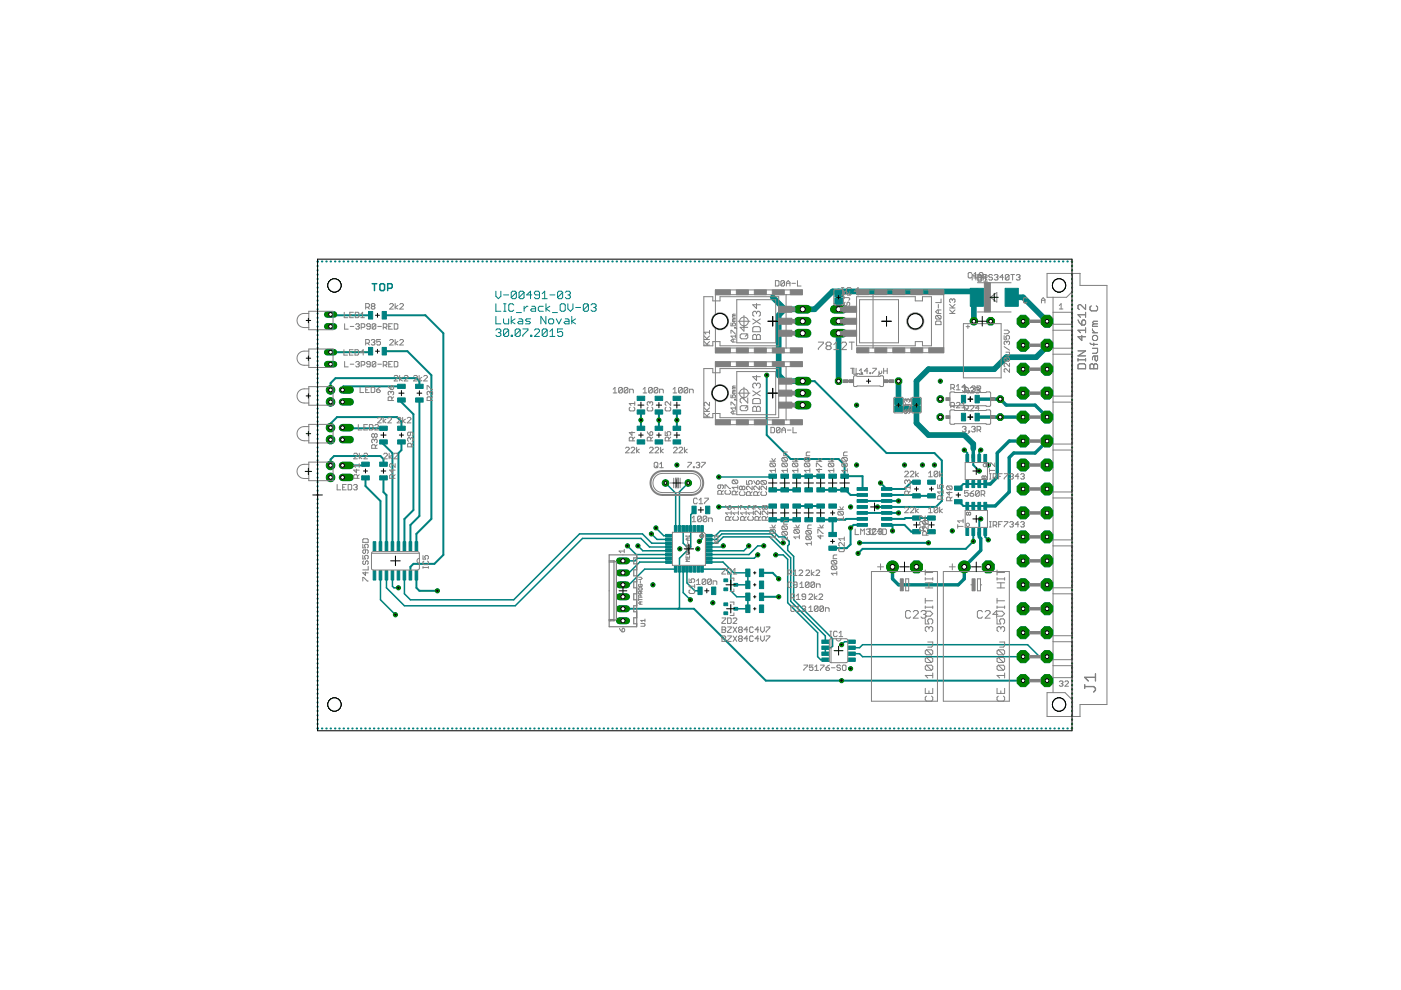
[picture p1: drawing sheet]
<svg xmlns="http://www.w3.org/2000/svg" width="297mm" height="210mm" viewBox="0 0 297 210" stroke-linecap="round" stroke-linejoin="round" font-family="sans-serif">
<g fill="none" stroke="#008080" stroke-width=".32">
<path d="M78.9 60.2h1M79.4 60.2v1.4M80.5 60.4l.3-.2h.5l.2 .2v1l-.2 .2h-.5l-.3-.2zM82.2 61.1h.7l.3-.2v-.5l-.3-.2h-.7v1.4M133 115.7l1.9 1.9h6.9M135.3 115.7l1 1.1h5.5M138.1 113.2l1.2 1.2h2.5M139.1 111.9l1.6 1.7h1.1M141.1 102.4l2.2 2.2v7.5M141.8 119.2h-6.2l-2.3 2.3h-1.2M141.8 118.4h-6.6l-.6 .5h-2.5M141.8 115.2h-3.6l-2-2h-13.3l-14 14h-21.9l-1.3-1.3v-3.9"/>
<path d="M141.8 116h-4.1l-1.8-1.8h-12.4l-14.3 14.2h-23.5l-3.8-3.8v-2.6M144.8 112.1v3.1l1.2 1.2M145.9 102.4l-1.8 1.9v7.8M147.2 108.1v.3l-.7 .7v6.9l-2.4 2.4v10.4l-.3 .3M148.8 112.1v2.1l-.5 .6M150.3 113.6h1.4l1-1h11.1l1.3 1.2h1.3l.9 1v.6l-.3 .3v1l1.3 1.3v9.2l8.2 8.2v1.6l-.3 .3h-1.2v1.3M150.3 119.2h3l2.3 2.3h3v2.5h-2.6M150.3 115.2h1.7l1.4-1.4h9.8l4.4 4.5v9.2l7.4 7.3v1.3M150.3 114.4h1.6l1.1-1.2h10.5l1.9 1.9h.7M153.4 115.7l-.3 .3h-2.8M158.7 115.7l-1 1.1h-7.4M160.7 117.6l-.8 .8h-9.6"/>
<path d="M161.9 115.7h-1.2l-1.9 1.9h-8.5M163.8 107.3l-.2 .2h-11.2M163.8 101l-.2 .1h-11.2M164.5 117.6h1.6l.9 1v9.2l6.4 6.4v5l.6 .7h1M80.7 122v5.2l3.1 3.1M83.2 122v2.3l.3 .3h1M143.3 120.7h-6.6l-3.4 3.3h-1.2M144.8 120.7v4.9l1.6 1.6M145.6 120.7v2.9l1.7 1.7h1.1M148.8 120.7h5l1.1 1.1v3.5l1.3 1.2h2.4v2.6h-2.6M180.6 138.6h1.6l.7 .6h34M180.6 137.3h1.6l.7-.6h35l2.5 2.5h1.6"/>
<path d="M180.6 136.1h-1.5l-.7 .6"/>
</g>
<g fill="none" stroke="#008080" stroke-width=".21">
<path d="M105.1 61.7v1.1l.6 .5 .5-.5v-1.1M105.1 64.4v1.6h1.1M105.1 67.1v1.6h1.1M105.1 70l.3-.3h.5l.3 .3v.3l-.3 .2M105.7 70.5h.2M105.9 70.5l.3 .3v.3l-.3 .2h-.5l-.3-.2M106.8 62.5h1M106.8 66h.5M106.8 64.4h.5M106.8 67.6v.8l.2 .3h.8v-1.1M107 64.4v1.6M107.8 70v1.1l-.2 .2h-.6l-.2-.2"/>
<path d="M107.8 70l-.2-.3h-.6l-.2 .3v1.1M107.8 70l-1 1.1M108.4 67.1v1.6M108.4 71.1h.3v.2h-.3zM108.9 64.7l-.3-.3h-.5l-.2 .3v1l.2 .3h.5l.3-.3M109.2 67.6l-.8 .5 .8 .6M109.5 62l-.3-.3h-.5l-.3 .3v1.1M109.5 62v1.1l-.3 .2h-.5l-.3-.2M109.5 62l-1.1 1.1M109.5 66.3h1.1M110 67.6h.6l.2 .3v.8h-.8l-.2-.3 .2-.3h.8M110.3 70l-.3-.3h-.5l-.3 .3v1.1"/>
<path d="M110.3 70v1.1l-.3 .2h-.5l-.3-.2M110.3 70l-1.1 1.1M110.8 69.7h1.1v.3l-1.1 1.1v.2M111.1 62l-.3-.3h-.5l-.3 .3v1.1M111.1 62v1.1l-.3 .2h-.5l-.3-.2M111.1 62l-1.1 1.1M111.1 64.9v1.1M111.9 64.9h-.2l-.6 .6M112.5 67.6h-.8l-.3 .3 .3 .2h.5l.3 .3-.3 .3h-.8M112.5 71.1h.3v.2h-.3zM112.8 62.5h-1.1l.8-.8v1.6M112.8 64.9h.5l.3 .3v.8h-.8l-.3-.3 .3-.2h.8"/>
<path d="M113.3 70l.3-.3h.5l.3 .3v.3l-1.1 1h1.1M114.4 62.5h-.8l-.3-.2v-.3l.3-.3h.5l.3 .3v1.1l-.3 .2h-.5l-.3-.2M115 63.3h1M115 62.3l.5-.6v1.6M115.2 64.9h-.8l-.3 .3v.5l.3 .3h.8M115.7 67.1v1.6l-1-1.6v1.6M115.8 64.4v1.6M116 70l-.2-.3h-.6l-.2 .3v1.1M116 70v1.1l-.2 .2h-.6l-.2-.2M116 70l-1 1.1M116.3 67.9l.3-.3h.5l.3 .3v.5l-.3 .3h-.5l-.3-.3zM116.6 64.9l-.8 .6 .8 .5"/>
<path d="M116.6 62.5h1M116.6 71.3h1M116.6 70.3l.5-.6v1.6M117.1 66.3h1.1M117.9 67.6l.6 1.1 .5-1.1M118.8 64.7l.2-.3h.6l.2 .3v1l-.2 .3h-.6l-.2-.3zM119.3 62l-.3-.3h-.5l-.3 .3v1.1M119.3 62v1.1l-.3 .2h-.5l-.3-.2M119.3 69.7h-1.1v.8l.8-.2 .3 .2v.6l-.3 .2h-.5l-.3-.2M119.3 62l-1.1 1.1M119.8 67.6h.6l.2 .3v.8h-.8l-.2-.3 .2-.3h.8M119.9 62l.2-.3h.6l.2 .3v.3l-.2 .2"/>
<path d="M120.4 62.5h.3M120.4 64.4v1.1l.5 .5 .6-.5v-1.1M120.7 62.5l.2 .3v.3l-.2 .2h-.6l-.2-.2M121.2 67.1v1.6M122 67.6l-.8 .5 .8 .6M122 65.2h1.1M124.8 64.7v1l-.3 .3h-.5l-.3-.3M124.8 64.7l-.3-.3h-.5l-.3 .3v1M124.8 64.7l-1.1 1M125.3 64.7l.3-.3h.5l.3 .3v.2l-.3 .3M125.9 65.2h.2M126.1 65.2l.3 .3v.2l-.3 .3h-.5l-.3-.3"/>
</g>
<g fill="#008080" stroke="#008080" stroke-width=".21">
<path d="M148.6 111.4h.5v1.3h-.5z"/>
<path d="M147.8 111.4h.5v1.3h-.5z"/>
<path d="M147 111.4h.5v1.3h-.5z"/>
<path d="M146.2 111.4h.5v1.3h-.5z"/>
<path d="M145.4 111.4h.5v1.3h-.5z"/>
<path d="M144.6 111.4h.5v1.3h-.5z"/>
<path d="M143.8 111.4h.5v1.3h-.5z"/>
<path d="M143 111.4h.5v1.3h-.5z"/>
<path d="M141.1 113.3h1.3v.6h-1.3z"/>
<path d="M141.1 114.1h1.3v.5h-1.3z"/>
<path d="M141.1 114.9h1.3v.5h-1.3z"/>
<path d="M141.1 115.7h1.3v.5h-1.3z"/>
<path d="M141.1 116.5h1.3v.6h-1.3z"/>
<path d="M141.1 117.3h1.3v.6h-1.3z"/>
<path d="M141.1 118.1h1.3v.5h-1.3z"/>
<path d="M141.1 118.9h1.3v.5h-1.3z"/>
<path d="M143 120h.5v1.3h-.5z"/>
<path d="M143.8 120h.5v1.3h-.5z"/>
<path d="M144.6 120h.5v1.3h-.5z"/>
<path d="M145.4 120h.5v1.3h-.5z"/>
<path d="M146.2 120h.5v1.3h-.5z"/>
<path d="M147 120h.5v1.3h-.5z"/>
<path d="M147.8 120h.5v1.3h-.5z"/>
<path d="M148.6 120h.5v1.3h-.5z"/>
<path d="M149.7 118.9h1.3v.5h-1.3z"/>
<path d="M149.7 118.1h1.3v.5h-1.3z"/>
<path d="M149.7 117.3h1.3v.6h-1.3z"/>
<path d="M149.7 116.5h1.3v.6h-1.3z"/>
<path d="M149.7 115.7h1.3v.5h-1.3z"/>
<path d="M149.7 114.9h1.3v.5h-1.3z"/>
<path d="M149.7 114.1h1.3v.5h-1.3z"/>
<path d="M149.7 113.3h1.3v.6h-1.3z"/>
<path d="M174.2 135.7h1.5v.7h-1.5z"/>
<path d="M179.9 135.7h1.4v.7h-1.4z"/>
<path d="M174.2 137h1.5v.7h-1.5z"/>
<path d="M174.2 138.2h1.5v.8h-1.5z"/>
<path d="M179.9 137h1.4v.7h-1.4z"/>
<path d="M179.9 138.2h1.4v.8h-1.4z"/>
<path d="M174.2 139.5h1.5v.7h-1.5z"/>
<path d="M179.9 139.5h1.4v.7h-1.4z"/>
<path d="M142.7 90.4h1.6v.8h-1.6z"/>
<path d="M142.7 93.3h1.6v.8h-1.6z"/>
<path d="M138.9 90.4h1.6v.8h-1.6z"/>
<path d="M138.9 93.3h1.6v.8h-1.6z"/>
<path d="M135.1 90.4h1.6v.8h-1.6z"/>
<path d="M135.1 93.3h1.6v.8h-1.6z"/>
<path d="M81 66h.9v1.6h-.9z"/>
<path d="M78.1 66h.9v1.6h-.9z"/>
<path d="M135.1 86.9h1.6v.9h-1.6z"/>
<path d="M135.1 84h1.6v.9h-1.6z"/>
<path d="M142.7 86.9h1.6v.9h-1.6z"/>
<path d="M142.7 84h1.6v.9h-1.6z"/>
<path d="M138.9 86.9h1.6v.9h-1.6z"/>
<path d="M138.9 84h1.6v.9h-1.6z"/>
<path d="M186.9 109.7h2.2v.6h-2.2z"/>
<path d="M181.7 109.7h2.2v.6h-2.2z"/>
<path d="M186.9 111h2.2v.6h-2.2z"/>
<path d="M186.9 108.5h2.2v.6h-2.2z"/>
<path d="M186.9 107.2h2.2v.6h-2.2z"/>
<path d="M181.7 111h2.2v.6h-2.2z"/>
<path d="M181.7 108.5h2.2v.6h-2.2z"/>
<path d="M181.7 107.2h2.2v.6h-2.2z"/>
<path d="M186.9 104.6h2.2v.6h-2.2z"/>
<path d="M181.7 104.6h2.2v.6h-2.2z"/>
<path d="M186.9 105.9h2.2v.6h-2.2z"/>
<path d="M186.9 103.4h2.2v.6h-2.2z"/>
<path d="M181.7 105.9h2.2v.6h-2.2z"/>
<path d="M181.7 103.4h2.2v.6h-2.2z"/>
<path d="M163 109.7h1.6v.9h-1.6z"/>
<path d="M163 106.8h1.6v.9h-1.6z"/>
<path d="M168.1 106.8h1.6v.9h-1.6z"/>
<path d="M168.1 109.7h1.6v.9h-1.6z"/>
<path d="M165.6 109.7h1.6v.9h-1.6z"/>
<path d="M165.6 106.8h1.6v.9h-1.6z"/>
<path d="M170.6 106.8h1.7v.9h-1.7z"/>
<path d="M170.6 109.7h1.7v.9h-1.7z"/>
<path d="M193.5 112.3h1.6v.9h-1.6z"/>
<path d="M193.5 109.4h1.6v.9h-1.6z"/>
<path d="M196.7 109.4h1.6v.9h-1.6z"/>
<path d="M196.7 112.3h1.6v.9h-1.6z"/>
<path d="M163 103.4h1.6v.9h-1.6z"/>
<path d="M163 100.5h1.6v.9h-1.6z"/>
<path d="M168.1 100.5h1.6v.9h-1.6z"/>
<path d="M168.1 103.4h1.6v.9h-1.6z"/>
<path d="M165.6 103.4h1.6v.9h-1.6z"/>
<path d="M165.6 100.5h1.6v.9h-1.6z"/>
<path d="M170.6 100.5h1.7v.9h-1.7z"/>
<path d="M170.6 103.4h1.7v.9h-1.7z"/>
<path d="M193.5 101.8h1.6v.9h-1.6z"/>
<path d="M193.5 104.7h1.6v.9h-1.6z"/>
<path d="M196.7 104.7h1.6v.9h-1.6z"/>
<path d="M196.7 101.8h1.6v.9h-1.6z"/>
<path d="M155.6 128.8h.8v.6h-.8z"/>
<path d="M153.5 129.7h.8v.6h-.8z"/>
<path d="M153.5 127.8h.8v.6h-.8z"/>
<path d="M155.6 123.7h.8v.6h-.8z"/>
<path d="M153.5 124.7h.8v.5h-.8z"/>
<path d="M153.5 122.7h.8v.6h-.8z"/>
<path d="M161 125.7h.9v1.6h-.9z"/>
<path d="M158.1 125.7h.9v1.6h-.9z"/>
<path d="M161 120.6h.9v1.7h-.9z"/>
<path d="M158.1 120.6h.9v1.7h-.9z"/>
<path d="M158.1 123.2h.9v1.6h-.9z"/>
<path d="M161 123.2h.9v1.6h-.9z"/>
<path d="M158.1 128.3h.9v1.6h-.9z"/>
<path d="M161 128.3h.9v1.6h-.9z"/>
<path d="M148 124.5h.9v1.6h-.9z"/>
<path d="M150.9 124.5h.9v1.6h-.9z"/>
<path d="M206.7 83.8h.9v1.6h-.9z"/>
<path d="M203.8 83.8h.9v1.6h-.9z"/>
<path d="M206.7 87.6h.9v1.6h-.9z"/>
<path d="M203.8 87.6h.9v1.6h-.9z"/>
<path d="M173.2 103.4h1.6v.9h-1.6z"/>
<path d="M173.2 100.5h1.6v.9h-1.6z"/>
<path d="M175.7 103.4h1.6v.9h-1.6z"/>
<path d="M175.7 100.5h1.6v.9h-1.6z"/>
<path d="M173.2 109.7h1.6v.9h-1.6z"/>
<path d="M173.2 106.8h1.6v.9h-1.6z"/>
<path d="M175.7 109.7h1.6v.9h-1.6z"/>
<path d="M175.7 106.8h1.6v.9h-1.6z"/>
<path d="M146.7 107.3h.9v1.6h-.9z"/>
<path d="M149.6 107.3h.9v1.6h-.9z"/>
<path d="M178.3 103.4h1.6v.9h-1.6z"/>
<path d="M178.3 100.5h1.6v.9h-1.6z"/>
<path d="M175.7 112.9h1.6v.9h-1.6z"/>
<path d="M175.7 115.8h1.6v.9h-1.6z"/>
<path d="M204.8 112h.6v1.5h-.6z"/>
<path d="M204.8 106.5h.6v1.5h-.6z"/>
<path d="M206.1 112h.6v1.5h-.6z"/>
<path d="M207.3 112h.6v1.5h-.6z"/>
<path d="M206.1 106.5h.6v1.5h-.6z"/>
<path d="M207.3 106.5h.6v1.5h-.6z"/>
<path d="M208.6 112h.6v1.5h-.6z"/>
<path d="M208.6 106.5h.6v1.5h-.6z"/>
<path d="M208.6 96.4h.6v1.5h-.6z"/>
<path d="M208.6 101.9h.6v1.5h-.6z"/>
<path d="M207.3 96.4h.6v1.5h-.6z"/>
<path d="M206.1 96.4h.6v1.5h-.6z"/>
<path d="M207.3 101.9h.6v1.5h-.6z"/>
<path d="M206.1 101.9h.6v1.5h-.6z"/>
<path d="M204.8 96.4h.6v1.5h-.6z"/>
<path d="M204.8 101.9h.6v1.5h-.6z"/>
<path d="M205.7 61.1h2.8v3.8h-2.8z"/>
<path d="M213.1 61.1h2.8v3.8h-2.8z"/>
<path d="M202.4 103.1h1.6v.8h-1.6z"/>
<path d="M202.4 105.9h1.6v.9h-1.6z"/>
<path d="M84.3 84.4h1.6v.9h-1.6z"/>
<path d="M84.3 81.5h1.6v.9h-1.6z"/>
<path d="M88.1 84.4h1.6v.9h-1.6z"/>
<path d="M88.1 81.5h1.6v.9h-1.6z"/>
<path d="M80.5 93.3h1.6v.8h-1.6z"/>
<path d="M80.5 90.4h1.6v.8h-1.6z"/>
<path d="M84.3 93.3h1.6v.8h-1.6z"/>
<path d="M84.3 90.4h1.6v.8h-1.6z"/>
<path d="M76.7 100.9h1.6v.9h-1.6z"/>
<path d="M76.7 98h1.6v.9h-1.6z"/>
<path d="M80.5 100.9h1.6v.9h-1.6z"/>
<path d="M80.5 98h1.6v.9h-1.6z"/>
<path d="M88 114.9h.6v1.9h-.6z"/>
<path d="M88 121h.6v2h-.6z"/>
<path d="M86.7 114.9h.6v1.9h-.6z"/>
<path d="M85.5 114.9h.5v1.9h-.5z"/>
<path d="M86.7 121h.6v2h-.6z"/>
<path d="M85.5 121h.5v2h-.5z"/>
<path d="M84.2 114.9h.6v1.9h-.6z"/>
<path d="M84.2 121h.6v2h-.6z"/>
<path d="M82.9 114.9h.6v1.9h-.6z"/>
<path d="M82.9 121h.6v2h-.6z"/>
<path d="M81.7 114.9h.5v1.9h-.5z"/>
<path d="M80.4 114.9h.5v1.9h-.5z"/>
<path d="M81.7 121h.5v2h-.5z"/>
<path d="M80.4 121h.5v2h-.5z"/>
<path d="M79.1 114.9h.6v1.9h-.6z"/>
<path d="M79.1 121h.6v2h-.6z"/>
<path d="M193.5 86h1.6v1.3h-1.6z"/>
<path d="M193.5 84.5h1.6v1.3h-1.6z"/>
<path d="M177 61.7h1.6v1.2h-1.6z"/>
<path d="M177 63.2h1.6v1.2h-1.6z"/>
<path d="M189.7 84.5h1.6v1.3h-1.6z"/>
<path d="M189.7 86h1.6v1.3h-1.6z"/>
<path d="M81 73.7h.9v1.6h-.9z"/>
<path d="M78.1 73.7h.9v1.6h-.9z"/>
</g>
<path d="M194.3 85.6v.6" fill="none" stroke="#008080" stroke-width=".25"/>
<g fill="none" stroke="#008080" stroke-width=".42">
<path d="M67.3 56.3v.2M67.3 57.3v.1M67.3 58.2v.1M67.3 59.1v.1M67.4 55.4l-.1 .1M68.2 55.4h.1M69.2 55.4h.1M70.1 55.4h.1M71 55.4h.1M71.9 55.4h.1M72.8 55.4h.1M73.8 55.4h.1"/>
<path d="M74.7 55.4h.1M75.6 55.4h.1M76.5 55.4h.1M77.4 55.4h.2M78.4 55.4h.1M79.3 55.4h.1M80.2 55.4h.1M81.1 55.4h.1M82 55.4h.1M83 55.4h.1M83.9 55.4h.1M84.8 55.4h.1"/>
<path d="M85.7 55.4h.1M86.6 55.4h.1M87.5 55.4h.2M88.5 55.4h.1M89.4 55.4h.1M90.3 55.4h.1M91.2 55.4h.1M92.1 55.4h.1M93 55.4h.2M94 55.4h.1M94.9 55.4h.1M95.8 55.4h.1"/>
<path d="M96.7 55.4h.1M97.6 55.4h.2M98.6 55.4h.1M99.5 55.4h.1M100.4 55.4h.1M101.3 55.4h.1M102.3 55.4h.1M103.2 55.4h.1M104.1 55.4h.1M105 55.4h.1M105.9 55.4h.1M106.8 55.4h.2"/>
<path d="M107.8 55.4h.1M108.7 55.4h.1M109.6 55.4h.1M110.5 55.4h.1M111.4 55.4h.1M112.4 55.4h.1M113.3 55.4h.1M114.2 55.4h.1M115.1 55.4h.1M116 55.4h.1M116.9 55.4h.2M117.9 55.4h.1"/>
<path d="M118.8 55.4h.1M119.7 55.4h.1M120.6 55.4h.1M121.5 55.4h.1M122.5 55.4h.1M123.4 55.4h.1M124.3 55.4h.1M125.2 55.4h.1M126.1 55.4h.1M127.1 55.4h.1M128 55.4h.1M128.9 55.4h.1"/>
<path d="M129.8 55.4h.1M130.7 55.4h.1M131.7 55.4h.1M132.6 55.4h.1M133.5 55.4h.1M134.4 55.4h.1M135.3 55.4h.1M136.2 55.4h.2M137.2 55.4h.1M138.1 55.4h.1M139 55.4h.1M139.9 55.4h.1"/>
<path d="M140.8 55.4h.1M141.8 55.4h.1M142.7 55.4h.1M143.6 55.4h.1M144.5 55.4h.1M145.4 55.4h.1M146.3 55.4h.2M147.3 55.4h.1M148.2 55.4h.1M149.1 55.4h.1M150 55.4h.1M150.9 55.4h.1"/>
<path d="M151.9 55.4h.1M152.8 55.4h.1M153.7 55.4h.1M154.6 55.4h.1M155.5 55.4h.1M156.5 55.4h.1M157.4 55.4h.1M158.3 55.4h.1M159.2 55.4h.1M160.1 55.4h.1M161.1 55.4h.1M162 55.4h.1"/>
<path d="M162.9 55.4h.1M163.8 55.4h.1M164.7 55.4h.1M165.7 55.4h.1M166.6 55.4h.1M167.5 55.4h.1M168.4 55.4h.1M169.3 55.4h.1M170.2 55.4h.1M171.2 55.4h.1M172.1 55.4h.1M173 55.4h.1"/>
<path d="M173.9 55.4h.1M174.8 55.4h.1M175.7 55.4h.2M176.7 55.4h.1M177.6 55.4h.1M178.5 55.4h.1M179.4 55.4h.1M180.3 55.4h.1M181.3 55.4h.1M182.2 55.4h.1M183.1 55.4h.1M184 55.4h.1"/>
<path d="M184.9 55.4h.1M185.9 55.4h.1M186.8 55.4h.1M187.7 55.4h.1M188.6 55.4h.1M189.5 55.4h.1M190.5 55.4h.1M191.4 55.4h.1M192.3 55.4h.1M193.2 55.4h.1M194.1 55.4h.1M195.1 55.4h.1"/>
<path d="M196 55.4h.1M196.9 55.4h.1M197.8 55.4h.1M198.7 55.4h.1M199.6 55.4h.1M200.6 55.4h.1M201.5 55.4h.1M202.4 55.4h.1M203.3 55.4h.1M204.2 55.4h.1M205.1 55.4h.2M206.1 55.4h.1"/>
<path d="M207 55.4h.1M207.9 55.4h.1M208.8 55.4h.1M209.7 55.4h.1M210.7 55.4h.1M211.6 55.4h.1M212.5 55.4h.1M213.4 55.4h.1M214.3 55.4h.1M215.3 55.4h.1M216.2 55.4h.1M217.1 55.4h.1"/>
<path d="M218 55.4h.1M218.9 55.4h.1M219.9 55.4h.1M220.8 55.4h.1M221.7 55.4h.1M222.6 55.4h.1M223.5 55.4h.1M224.5 55.4h.1M225.4 55.4h.1M226.3 55.4h.1M227.2 55.4l.1 .1M227.3 56.3v.2"/>
<path d="M227.3 57.3v.1M227.3 58.2v.1M227.3 59.1v.1M67.3 60v.1M67.3 60.9v.1M67.3 61.8v.1M67.3 62.8v.1M67.3 63.7v.1M67.3 64.6v.1M67.3 65.5v.1M67.3 66.4v.1M67.3 67.3v.1"/>
<path d="M67.3 68.2v.1M67.3 69.2v.1M67.3 70.1v.1M67.3 71v.1M67.3 71.9v.1M67.3 72.8v.1M67.3 73.7v.2M67.3 74.7v.1M67.3 75.6v.1M67.3 76.5v.1M67.3 77.4v.1M67.3 78.3v.1"/>
<path d="M67.3 79.2v.2M70.1 66.7l-.4 .1h8.9M78.6 74.5l-.2 .2h-8.3M81.5 74.5h4.9l5.1 5v30.5l-3.2 3.2v2.6M81.5 66.8h8.7l3.8 3.9v46.9l-1.9 1.9h-4.4l-.7 .7v1.8M162.6 79.5v12.7l5 5.1h10.2l1.3 1.3v2.4h3.8l-.1 2.7M177.8 61.8v.5M207.1 63l-.1 .2M227.3 60v.1M227.3 60.9v.1M227.3 61.8v.1M227.3 62.8v.1"/>
<path d="M227.3 63.7v.1M227.3 64.6v.1M227.3 65.5v.1M227.3 66.4v.1M227.3 67.3v.1M227.3 68.2v.1M227.3 69.2v.1M227.3 70.1v.1M227.3 71v.1M227.3 71.9v.1M227.3 72.8v.1M227.3 73.7v.2"/>
<path d="M227.3 74.7v.1M227.3 75.6v.1M227.3 76.5v.1M227.3 77.4v.1M227.3 78.3v.1M227.3 79.2v.2M67.3 80.2v.1M67.3 81.1v.1M67.3 82v.1M67.3 82.9v.1M67.3 83.8v.1M67.3 84.7v.1"/>
<path d="M67.3 85.7v.1M67.3 86.6v.1M67.3 87.5v.1M67.3 88.4v.1M67.3 89.3v.1M67.3 90.2v.1M67.3 91.1v.1M67.3 92.1v.1M67.3 93v.1M67.3 93.9v.1M67.3 94.8v.1M67.3 95.7v.1"/>
<path d="M67.3 96.6v.2M67.3 97.6v.1M67.3 98.5v.1M67.3 99.4v.1M70.1 90.7v-.9l1.4-1.4h12.7l.9 1v1.4M72.6 90.7l-.4 .1h9.1M77.5 98.4l-.3 .3h-4.6M81.3 98.4v-1.1l-.6-.6h-9.9l-.7 .7v1.3M81.3 93.7v.5l1.9 1.9v19.7M85.1 81.9h-12.3l-.2 .8M85.1 84.8v.5l2.6 2.5v20.3l-2 1.9v5.8M85.1 93.7v1.7l-.6 .7v19.7"/>
<path d="M88.9 84.8v24.6l-1.9 1.9v4.5M88.9 81.9v-1.1l-.6-.6h-17.2l-1 1v1.5M135.9 87.4v3.4M139.7 87.4v3.4M143.5 87.4v3.4M170.2 80.8h2.5l15.3 15.3h10.1l1.6 1.5v8.6l-1.3 1.3h-12.3M204.4 95.4l.7 .7v1M206.4 97.1v1.5l1.2 1.3M207.9 95.4l-.3 .3v1.4M227.3 80.2v.1M227.3 81.1v.1M227.3 82v.1"/>
<path d="M227.3 82.9v.1M227.3 83.8v.1M227.3 84.7v.1M227.3 85.7v.1M227.3 86.6v.1M227.3 87.5v.1M227.3 88.4v.1M227.3 89.3v.1M227.3 90.2v.1M227.3 91.1v.1M227.3 92.1v.1M227.3 93v.1"/>
<path d="M227.3 93.9v.1M227.3 94.8v.1M227.3 95.7v.1M227.3 96.6v.2M227.3 97.6v.1M227.3 98.5v.1M227.3 99.4v.1M67.3 100.3v.1M67.3 101.2v.1M67.3 102.2v.1M67.3 103.1v.1M67.3 104v.1"/>
<path d="M67.3 104.9v.1M67.3 105.8v.1M67.3 106.7v.1M67.3 107.6v.1M67.3 108.6v.1M67.3 109.5v.1M67.3 110.4v.1M67.3 111.3v.1M67.3 112.2v.1M67.3 113.1v.1M67.3 114v.2M67.3 115v.1"/>
<path d="M67.3 115.9v.1M67.3 116.8v.1M67.3 117.7v.1M67.3 118.6v.1M67.3 119.5v.2M77.5 101.3v1.8l3.2 3.1v9.6M81.3 101.3v3l.6 .7v10.8M163.8 110.2h5.1M163.8 103.9h5.1M168.9 107.3h5.1M168.9 101h5.1M174 103.9h5.2l1.1 1h2.5"/>
<path d="M176.5 110.2v3.1M182.2 115.1h14.6M182.8 110l-8.8 .2M182.8 108.8h7.7M182.8 106.2h7.7M182.8 111.3h-1.8l-.7 .6v3.5l-.8 .8h-3M188 104.9h6.1l.2 .2h3.2M188 111.3h3.8l1.4 1.4h1.1M189.2 111.3v1.3M194.3 102.2h-1.1l-1.4 1.5h-3.8l-1.3-1.3M197.5 109.8h-5.6l-.1 .2h-3.8M203.2 106.4h.2l.9 .9h4.6"/>
<path d="M206.4 112.8v2l-1.6 1.6h-21.9l-1 .9M207.9 110l-.3 .3v2.5M208.9 102.6h-4.6l-.9 .9h-.2M208.9 112.8v1l.6 .7M227.3 100.3v.1M227.3 101.2v.1M227.3 102.2v.1M227.3 103.1v.1M227.3 104v.1M227.3 104.9v.1M227.3 105.8v.1M227.3 106.7v.1"/>
<path d="M227.3 107.6v.1M227.3 108.6v.1M227.3 109.5v.1M227.3 110.4v.1M227.3 111.3v.1M227.3 112.2v.1M227.3 113.1v.1M227.3 114v.2M227.3 115v.1M227.3 115.9v.1M227.3 116.8v.1M227.3 117.7v.1"/>
<path d="M227.3 118.6v.1M227.3 119.5v.2M67.3 120.5v.1M67.3 121.4v.1M67.3 122.3v.1M67.3 123.2v.1M67.3 124.1v.1M67.3 125.1v.1M67.3 126v.1M67.3 126.9v.1M67.3 127.8v.1M67.3 128.7v.1"/>
<path d="M67.3 129.6v.1M67.3 130.5v.1M67.3 131.5v.1M67.3 132.4v.1M67.3 133.3v.1M67.3 134.2v.1M67.3 135.1v.1M67.3 136v.1M67.3 136.9v.2M67.3 137.9v.1M67.3 138.8v.1M67.3 139.7v.1"/>
<path d="M88.3 122v2.6l.6 .7h3.8M132.1 129.1h15l15.3 15.2h54.5M161.5 121.5h2.3l1.3 1.2M161.5 126.5h3.6M227.3 120.5v.1M227.3 121.4v.1M227.3 122.3v.1M227.3 123.2v.1M227.3 124.1v.1M227.3 125.1v.1M227.3 126v.1M227.3 126.9v.1"/>
<path d="M227.3 127.8v.1M227.3 128.7v.1M227.3 129.6v.1M227.3 130.5v.1M227.3 131.5v.1M227.3 132.4v.1M227.3 133.3v.1M227.3 134.2v.1M227.3 135.1v.1M227.3 136v.1M227.3 136.9v.2M227.3 137.9v.1"/>
<path d="M227.3 138.8v.1M227.3 139.7v.1M67.3 154.4l.1 .1M67.3 140.6v.1M67.3 141.5v.1M67.3 142.5v.1M67.3 143.4v.1M67.3 144.3v.1M67.3 145.2v.1M67.3 146.1v.1M67.3 147v.1M67.3 148h.1"/>
<path d="M67.3 148.9v.1M67.3 149.8v.1M67.3 150.7v.1M67.3 151.6v.1M67.3 152.5v.1M67.3 153.4v.1M68.2 154.5h.1M69.2 154.5h.1M70.1 154.5h.1M71 154.5h.1M71.9 154.5h.1M72.8 154.5h.1"/>
<path d="M73.8 154.5h.1M74.7 154.5h.1M75.6 154.5h.1M76.5 154.5h.1M77.4 154.5h.2M78.4 154.5h.1M79.3 154.5h.1M80.2 154.5h.1M81.1 154.5h.1M82 154.5h.1M83 154.5h.1M83.9 154.5h.1"/>
<path d="M84.8 154.5h.1M85.7 154.5h.1M86.6 154.5h.1M87.5 154.5h.2M88.5 154.5h.1M89.4 154.5h.1M90.3 154.5h.1M91.2 154.5h.1M92.1 154.5h.1M93 154.5h.2M94 154.5h.1M94.9 154.5h.1"/>
<path d="M95.8 154.5h.1M96.7 154.5h.1M97.6 154.5h.2M98.6 154.5h.1M99.5 154.5h.1M100.4 154.5h.1M101.3 154.5h.1M102.3 154.5h.1M103.2 154.5h.1M104.1 154.5h.1M105 154.5h.1M105.9 154.5h.1"/>
<path d="M106.8 154.5h.2M107.8 154.5h.1M108.7 154.5h.1M109.6 154.5h.1M110.5 154.5h.1M111.4 154.5h.1M112.4 154.5h.1M113.3 154.5h.1M114.2 154.5h.1M115.1 154.5h.1M116 154.5h.1M116.9 154.5h.2"/>
<path d="M117.9 154.5h.1M118.8 154.5h.1M119.7 154.5h.1M120.6 154.5h.1M121.5 154.5h.1M122.5 154.5h.1M123.4 154.5h.1M124.3 154.5h.1M125.2 154.5h.1M126.1 154.5h.1M127.1 154.5h.1M128 154.5h.1"/>
<path d="M128.9 154.5h.1M129.8 154.5h.1M130.7 154.5h.1M131.7 154.5h.1M132.6 154.5h.1M133.5 154.5h.1M134.4 154.5h.1M135.3 154.5h.1M136.2 154.5h.2M137.2 154.5h.1M138.1 154.5h.1M139 154.5h.1"/>
<path d="M139.9 154.5h.1M140.8 154.5h.1M141.8 154.5h.1M142.7 154.5h.1M143.6 154.5h.1M144.5 154.5h.1M145.4 154.5h.1M146.3 154.5h.2M147.3 154.5h.1M148.2 154.5h.1M149.1 154.5h.1M150 154.5h.1"/>
<path d="M150.9 154.5h.1M151.9 154.5h.1M152.8 154.5h.1M153.7 154.5h.1M154.6 154.5h.1M155.5 154.5h.1M156.5 154.5h.1M157.4 154.5h.1M158.3 154.5h.1M159.2 154.5h.1M160.1 154.5h.1M161.1 154.5h.1"/>
<path d="M162 154.5h.1M162.9 154.5h.1M163.8 154.5h.1M164.7 154.5h.1M165.7 154.5h.1M166.6 154.5h.1M167.5 154.5h.1M168.4 154.5h.1M169.3 154.5h.1M170.2 154.5h.1M171.2 154.5h.1M172.1 154.5h.1"/>
<path d="M173 154.5h.1M173.9 154.5h.1M174.8 154.5h.1M175.7 154.5h.2M176.7 154.5h.1M177.6 154.5h.1M178.5 154.5h.1M179.4 154.5h.1M180.3 154.5h.1M181.3 154.5h.1M182.2 154.5h.1M183.1 154.5h.1"/>
<path d="M184 154.5h.1M184.9 154.5h.1M185.9 154.5h.1M186.8 154.5h.1M187.7 154.5h.1M188.6 154.5h.1M189.5 154.5h.1M190.5 154.5h.1M191.4 154.5h.1M192.3 154.5h.1M193.2 154.5h.1M194.1 154.5h.1"/>
<path d="M195.1 154.5h.1M196 154.5h.1M196.9 154.5h.1M197.8 154.5h.1M198.7 154.5h.1M199.6 154.5h.1M200.6 154.5h.1M201.5 154.5h.1M202.4 154.5h.1M203.3 154.5h.1M204.2 154.5h.1M205.1 154.5h.2"/>
<path d="M206.1 154.5h.1M207 154.5h.1M207.9 154.5h.1M208.8 154.5h.1M209.7 154.5h.1M210.7 154.5h.1M211.6 154.5h.1M212.5 154.5h.1M213.4 154.5h.1M214.3 154.5h.1M215.3 154.5h.1M216.2 154.5h.1"/>
<path d="M217.1 154.5h.1M218 154.5h.1M218.9 154.5h.1M219.9 154.5h.1M220.8 154.5h.1M221.7 154.5h.1M222.6 154.5h.1M223.5 154.5h.1M224.5 154.5h.1M225.4 154.5h.1M226.3 154.5h.1M227.3 154.4l-.1 .1"/>
<path d="M227.3 140.6v.1M227.3 141.5v.1M227.3 142.5v.1M227.3 143.4v.1M227.3 144.3v.1M227.3 145.2v.1M227.3 146.1v.1M227.3 147v.1M227.3 148h.1M227.3 148.9v.1M227.3 149.8v.1M227.3 150.7v.1"/>
<path d="M227.3 151.6v.1M227.3 152.5v.1M227.3 153.4v.1"/>
</g>
<path d="M206.4 95.1v2M207.2 88.4h9.7M207.2 84.6h4.9l1.2 1.3h6.2l2.5 2.5M216.9 93.5h-2.9l-2.6 2.6v5l-1.4 1.5h-1.1M222 93.5l-2.5 2.6h-4.6l-.9 .9v7.3l-3 3h-2.1M207.6 112.8v1l.3 .4v2.5l-3.5 3.5v2.5l-1.2 1.3h-12.7l-1.3-1.3v-2.5" fill="none" stroke="#008080" stroke-width=".72"/>
<path d="M163.8 63l2.6 2.6M166.4 65.6l-1.3 1.2v12.7l1.3 1.3h3.8M177.8 63.8v1.8M177.8 70.7v10.1M207 63.2l-.5 .5v4.4M207.1 63v-1.2h-30.6l-3.8 3.8h-6.3M214.5 63h2.4l5.1 5.1M222 73.2v.2l-2.3 2.3h-6.4l-2.5 2.6h-14l-2.5 2.5v4.3M190.5 86.7h3.8v3l2.5 2.5h7.6l2 1.9v1M190.5 80.8v4.3" fill="none" stroke="#008080" stroke-width="1.2"/>
<circle cx="222" cy="68.1" r="1.38" fill="#008000" stroke="#008000" stroke-width=".21"/>
<circle cx="222" cy="68.1" r=".4" fill="#fff" stroke="#000" stroke-width=".21"/>
<circle cx="222" cy="73.2" r="1.38" fill="#008000" stroke="#008000" stroke-width=".21"/>
<circle cx="222" cy="73.2" r=".4" fill="#fff" stroke="#000" stroke-width=".21"/>
<circle cx="222" cy="78.3" r="1.38" fill="#008000" stroke="#008000" stroke-width=".21"/>
<circle cx="222" cy="78.3" r=".4" fill="#fff" stroke="#000" stroke-width=".21"/>
<circle cx="222" cy="83.4" r="1.38" fill="#008000" stroke="#008000" stroke-width=".21"/>
<circle cx="222" cy="83.4" r=".4" fill="#fff" stroke="#000" stroke-width=".21"/>
<circle cx="222" cy="88.4" r="1.38" fill="#008000" stroke="#008000" stroke-width=".21"/>
<circle cx="222" cy="88.4" r=".4" fill="#fff" stroke="#000" stroke-width=".21"/>
<circle cx="222" cy="93.5" r="1.38" fill="#008000" stroke="#008000" stroke-width=".21"/>
<circle cx="222" cy="93.5" r=".4" fill="#fff" stroke="#000" stroke-width=".21"/>
<circle cx="222" cy="98.6" r="1.38" fill="#008000" stroke="#008000" stroke-width=".21"/>
<circle cx="222" cy="98.6" r=".4" fill="#fff" stroke="#000" stroke-width=".21"/>
<circle cx="222" cy="103.7" r="1.38" fill="#008000" stroke="#008000" stroke-width=".21"/>
<circle cx="222" cy="103.7" r=".4" fill="#fff" stroke="#000" stroke-width=".21"/>
<circle cx="222" cy="108.8" r="1.38" fill="#008000" stroke="#008000" stroke-width=".21"/>
<circle cx="222" cy="108.8" r=".4" fill="#fff" stroke="#000" stroke-width=".21"/>
<circle cx="222" cy="113.8" r="1.38" fill="#008000" stroke="#008000" stroke-width=".21"/>
<circle cx="222" cy="113.8" r=".4" fill="#fff" stroke="#000" stroke-width=".21"/>
<circle cx="222" cy="118.9" r="1.38" fill="#008000" stroke="#008000" stroke-width=".21"/>
<circle cx="222" cy="118.9" r=".4" fill="#fff" stroke="#000" stroke-width=".21"/>
<circle cx="222" cy="124" r="1.38" fill="#008000" stroke="#008000" stroke-width=".21"/>
<circle cx="222" cy="124" r=".4" fill="#fff" stroke="#000" stroke-width=".21"/>
<circle cx="222" cy="129.1" r="1.38" fill="#008000" stroke="#008000" stroke-width=".21"/>
<circle cx="222" cy="129.1" r=".4" fill="#fff" stroke="#000" stroke-width=".21"/>
<circle cx="222" cy="134.2" r="1.38" fill="#008000" stroke="#008000" stroke-width=".21"/>
<circle cx="222" cy="134.2" r=".4" fill="#fff" stroke="#000" stroke-width=".21"/>
<circle cx="222" cy="139.2" r="1.38" fill="#008000" stroke="#008000" stroke-width=".21"/>
<circle cx="222" cy="139.2" r=".4" fill="#fff" stroke="#000" stroke-width=".21"/>
<circle cx="222" cy="144.3" r="1.38" fill="#008000" stroke="#008000" stroke-width=".21"/>
<circle cx="222" cy="144.3" r=".4" fill="#fff" stroke="#000" stroke-width=".21"/>
<circle cx="216.9" cy="68.1" r="1.38" fill="#008000" stroke="#008000" stroke-width=".21"/>
<circle cx="216.9" cy="68.1" r=".4" fill="#fff" stroke="#000" stroke-width=".21"/>
<circle cx="216.9" cy="73.2" r="1.38" fill="#008000" stroke="#008000" stroke-width=".21"/>
<circle cx="216.9" cy="73.2" r=".4" fill="#fff" stroke="#000" stroke-width=".21"/>
<circle cx="216.9" cy="78.3" r="1.38" fill="#008000" stroke="#008000" stroke-width=".21"/>
<circle cx="216.9" cy="78.3" r=".4" fill="#fff" stroke="#000" stroke-width=".21"/>
<circle cx="216.9" cy="83.4" r="1.38" fill="#008000" stroke="#008000" stroke-width=".21"/>
<circle cx="216.9" cy="83.4" r=".4" fill="#fff" stroke="#000" stroke-width=".21"/>
<circle cx="216.9" cy="88.4" r="1.38" fill="#008000" stroke="#008000" stroke-width=".21"/>
<circle cx="216.9" cy="88.4" r=".4" fill="#fff" stroke="#000" stroke-width=".21"/>
<circle cx="216.9" cy="93.5" r="1.38" fill="#008000" stroke="#008000" stroke-width=".21"/>
<circle cx="216.9" cy="93.5" r=".4" fill="#fff" stroke="#000" stroke-width=".21"/>
<circle cx="216.9" cy="98.6" r="1.38" fill="#008000" stroke="#008000" stroke-width=".21"/>
<circle cx="216.9" cy="98.6" r=".4" fill="#fff" stroke="#000" stroke-width=".21"/>
<circle cx="216.9" cy="103.7" r="1.38" fill="#008000" stroke="#008000" stroke-width=".21"/>
<circle cx="216.9" cy="103.7" r=".4" fill="#fff" stroke="#000" stroke-width=".21"/>
<circle cx="216.9" cy="108.8" r="1.38" fill="#008000" stroke="#008000" stroke-width=".21"/>
<circle cx="216.9" cy="108.8" r=".4" fill="#fff" stroke="#000" stroke-width=".21"/>
<circle cx="216.9" cy="113.8" r="1.38" fill="#008000" stroke="#008000" stroke-width=".21"/>
<circle cx="216.9" cy="113.8" r=".4" fill="#fff" stroke="#000" stroke-width=".21"/>
<circle cx="216.9" cy="118.9" r="1.38" fill="#008000" stroke="#008000" stroke-width=".21"/>
<circle cx="216.9" cy="118.9" r=".4" fill="#fff" stroke="#000" stroke-width=".21"/>
<circle cx="216.9" cy="124" r="1.38" fill="#008000" stroke="#008000" stroke-width=".21"/>
<circle cx="216.9" cy="124" r=".4" fill="#fff" stroke="#000" stroke-width=".21"/>
<circle cx="216.9" cy="129.1" r="1.38" fill="#008000" stroke="#008000" stroke-width=".21"/>
<circle cx="216.9" cy="129.1" r=".4" fill="#fff" stroke="#000" stroke-width=".21"/>
<circle cx="216.9" cy="134.2" r="1.38" fill="#008000" stroke="#008000" stroke-width=".21"/>
<circle cx="216.9" cy="134.2" r=".4" fill="#fff" stroke="#000" stroke-width=".21"/>
<circle cx="216.9" cy="139.2" r="1.38" fill="#008000" stroke="#008000" stroke-width=".21"/>
<circle cx="216.9" cy="139.2" r=".4" fill="#fff" stroke="#000" stroke-width=".21"/>
<circle cx="216.9" cy="144.3" r="1.38" fill="#008000" stroke="#008000" stroke-width=".21"/>
<circle cx="216.9" cy="144.3" r=".4" fill="#fff" stroke="#000" stroke-width=".21"/>
<path d="M69.4 66.7h1.4" fill="none" stroke="#008000" stroke-width="1.4"/>
<circle cx="70.1" cy="66.7" r=".4" fill="#fff" stroke="#000" stroke-width=".21"/>
<path d="M69.4 69.2h1.4" fill="none" stroke="#008000" stroke-width="1.4"/>
<circle cx="70.1" cy="69.2" r=".4" fill="#fff" stroke="#000" stroke-width=".21"/>
<path d="M131.3 131.6h1.5" fill="none" stroke="#008000" stroke-width="1.5"/>
<circle cx="132.1" cy="131.6" r=".44" fill="#fff" stroke="#000" stroke-width=".21"/>
<path d="M131.3 129.1h1.5" fill="none" stroke="#008000" stroke-width="1.5"/>
<circle cx="132.1" cy="129.1" r=".44" fill="#fff" stroke="#000" stroke-width=".21"/>
<path d="M131.3 126.5h1.5" fill="none" stroke="#008000" stroke-width="1.5"/>
<circle cx="132.1" cy="126.5" r=".44" fill="#fff" stroke="#000" stroke-width=".21"/>
<path d="M131.3 124h1.5" fill="none" stroke="#008000" stroke-width="1.5"/>
<circle cx="132.1" cy="124" r=".44" fill="#fff" stroke="#000" stroke-width=".21"/>
<path d="M131.3 121.5h1.5" fill="none" stroke="#008000" stroke-width="1.5"/>
<circle cx="132.1" cy="121.5" r=".44" fill="#fff" stroke="#000" stroke-width=".21"/>
<path d="M131.3 118.9h1.5" fill="none" stroke="#008000" stroke-width="1.5"/>
<circle cx="132.1" cy="118.9" r=".44" fill="#fff" stroke="#000" stroke-width=".21"/>
<circle cx="145.9" cy="102.4" r=".7" fill="#008000" stroke="#008000" stroke-width=".21"/>
<circle cx="145.9" cy="102.4" r=".3" fill="#fff" stroke="#000" stroke-width=".21"/>
<circle cx="141.1" cy="102.4" r=".7" fill="#008000" stroke="#008000" stroke-width=".21"/>
<circle cx="141.1" cy="102.4" r=".3" fill="#fff" stroke="#000" stroke-width=".21"/>
<circle cx="199.4" cy="88.4" r=".76" fill="#008000" stroke="#008000" stroke-width=".21"/>
<circle cx="199.4" cy="88.4" r=".4" fill="#fff" stroke="#000" stroke-width=".21"/>
<circle cx="212.1" cy="88.4" r=".76" fill="#008000" stroke="#008000" stroke-width=".21"/>
<circle cx="212.1" cy="88.4" r=".4" fill="#fff" stroke="#000" stroke-width=".21"/>
<circle cx="199.4" cy="84.6" r=".76" fill="#008000" stroke="#008000" stroke-width=".21"/>
<circle cx="199.4" cy="84.6" r=".4" fill="#fff" stroke="#000" stroke-width=".21"/>
<circle cx="212.1" cy="84.6" r=".76" fill="#008000" stroke="#008000" stroke-width=".21"/>
<circle cx="212.1" cy="84.6" r=".4" fill="#fff" stroke="#000" stroke-width=".21"/>
<path d="M169.2 70.7h1.9" fill="none" stroke="#008000" stroke-width="1.9"/>
<circle cx="170.2" cy="70.7" r=".55" fill="#fff" stroke="#000" stroke-width=".21"/>
<path d="M169.2 68.1h1.9" fill="none" stroke="#008000" stroke-width="1.9"/>
<circle cx="170.2" cy="68.1" r=".55" fill="#fff" stroke="#000" stroke-width=".21"/>
<path d="M169.2 65.6h1.9" fill="none" stroke="#008000" stroke-width="1.9"/>
<circle cx="170.2" cy="65.6" r=".55" fill="#fff" stroke="#000" stroke-width=".21"/>
<path d="M169.2 85.9h1.9" fill="none" stroke="#008000" stroke-width="1.9"/>
<circle cx="170.2" cy="85.9" r=".55" fill="#fff" stroke="#000" stroke-width=".21"/>
<path d="M169.2 83.4h1.9" fill="none" stroke="#008000" stroke-width="1.9"/>
<circle cx="170.2" cy="83.4" r=".55" fill="#fff" stroke="#000" stroke-width=".21"/>
<path d="M169.2 80.8h1.9" fill="none" stroke="#008000" stroke-width="1.9"/>
<circle cx="170.2" cy="80.8" r=".55" fill="#fff" stroke="#000" stroke-width=".21"/>
<circle cx="206.5" cy="68.1" r=".8" fill="#008000" stroke="#008000" stroke-width=".21"/>
<circle cx="206.5" cy="68.1" r=".4" fill="#fff" stroke="#000" stroke-width=".21"/>
<circle cx="210" cy="68.1" r=".87" fill="#008000" stroke="#008000" stroke-width=".21"/>
<circle cx="210" cy="68.1" r=".4" fill="#fff" stroke="#000" stroke-width=".21"/>
<path d="M176.9 65.6h1.8" fill="none" stroke="#008000" stroke-width="1.8"/>
<circle cx="177.8" cy="65.6" r=".55" fill="#fff" stroke="#000" stroke-width=".21"/>
<path d="M176.9 68.1h1.8" fill="none" stroke="#008000" stroke-width="1.8"/>
<circle cx="177.8" cy="68.1" r=".55" fill="#fff" stroke="#000" stroke-width=".21"/>
<path d="M176.9 70.7h1.8" fill="none" stroke="#008000" stroke-width="1.8"/>
<circle cx="177.8" cy="70.7" r=".55" fill="#fff" stroke="#000" stroke-width=".21"/>
<circle cx="189.2" cy="120.2" r="1.27" fill="#008000" stroke="#008000" stroke-width=".21"/>
<circle cx="189.2" cy="120.2" r=".51" fill="#fff" stroke="#000" stroke-width=".21"/>
<circle cx="194.3" cy="120.2" r="1.38" fill="#008000" stroke="#008000" stroke-width=".21"/>
<circle cx="194.3" cy="120.2" r=".51" fill="#fff" stroke="#000" stroke-width=".21"/>
<circle cx="204.4" cy="120.2" r="1.27" fill="#008000" stroke="#008000" stroke-width=".21"/>
<circle cx="204.4" cy="120.2" r=".51" fill="#fff" stroke="#000" stroke-width=".21"/>
<circle cx="209.5" cy="120.2" r="1.38" fill="#008000" stroke="#008000" stroke-width=".21"/>
<circle cx="209.5" cy="120.2" r=".51" fill="#fff" stroke="#000" stroke-width=".21"/>
<circle cx="177.8" cy="80.8" r=".76" fill="#008000" stroke="#008000" stroke-width=".21"/>
<circle cx="177.8" cy="80.8" r=".4" fill="#fff" stroke="#000" stroke-width=".21"/>
<circle cx="190.5" cy="80.8" r=".76" fill="#008000" stroke="#008000" stroke-width=".21"/>
<circle cx="190.5" cy="80.8" r=".4" fill="#fff" stroke="#000" stroke-width=".21"/>
<circle cx="70.1" cy="82.7" r=".91" fill="#008000" stroke="#008000" stroke-width=".21"/>
<circle cx="70.1" cy="82.7" r=".4" fill="#fff" stroke="#000" stroke-width=".21"/>
<circle cx="70.1" cy="85.2" r=".91" fill="#008000" stroke="#008000" stroke-width=".21"/>
<circle cx="70.1" cy="85.2" r=".4" fill="#fff" stroke="#000" stroke-width=".21"/>
<path d="M72.6 82.7h1.6" fill="none" stroke="#008000" stroke-width="1.6"/>
<circle cx="72.6" cy="82.7" r=".4" fill="#fff" stroke="#000" stroke-width=".21"/>
<path d="M72.6 85.2h1.6" fill="none" stroke="#008000" stroke-width="1.6"/>
<circle cx="72.6" cy="85.2" r=".4" fill="#fff" stroke="#000" stroke-width=".21"/>
<circle cx="70.1" cy="90.7" r=".91" fill="#008000" stroke="#008000" stroke-width=".21"/>
<circle cx="70.1" cy="90.7" r=".4" fill="#fff" stroke="#000" stroke-width=".21"/>
<circle cx="70.1" cy="93.2" r=".91" fill="#008000" stroke="#008000" stroke-width=".21"/>
<circle cx="70.1" cy="93.2" r=".4" fill="#fff" stroke="#000" stroke-width=".21"/>
<path d="M72.6 90.7h1.6" fill="none" stroke="#008000" stroke-width="1.6"/>
<circle cx="72.6" cy="90.7" r=".4" fill="#fff" stroke="#000" stroke-width=".21"/>
<path d="M72.6 93.2h1.6" fill="none" stroke="#008000" stroke-width="1.6"/>
<circle cx="72.6" cy="93.2" r=".4" fill="#fff" stroke="#000" stroke-width=".21"/>
<circle cx="70.1" cy="98.7" r=".91" fill="#008000" stroke="#008000" stroke-width=".21"/>
<circle cx="70.1" cy="98.7" r=".4" fill="#fff" stroke="#000" stroke-width=".21"/>
<circle cx="70.1" cy="101.2" r=".91" fill="#008000" stroke="#008000" stroke-width=".21"/>
<circle cx="70.1" cy="101.2" r=".4" fill="#fff" stroke="#000" stroke-width=".21"/>
<path d="M72.6 98.7h1.6" fill="none" stroke="#008000" stroke-width="1.6"/>
<circle cx="72.6" cy="98.7" r=".4" fill="#fff" stroke="#000" stroke-width=".21"/>
<path d="M72.6 101.2h1.6" fill="none" stroke="#008000" stroke-width="1.6"/>
<circle cx="72.6" cy="101.2" r=".4" fill="#fff" stroke="#000" stroke-width=".21"/>
<path d="M69.4 74.7h1.4" fill="none" stroke="#008000" stroke-width="1.4"/>
<circle cx="70.1" cy="74.7" r=".4" fill="#fff" stroke="#000" stroke-width=".21"/>
<path d="M69.4 77.2h1.4" fill="none" stroke="#008000" stroke-width="1.4"/>
<circle cx="70.1" cy="77.2" r=".4" fill="#fff" stroke="#000" stroke-width=".21"/>
<circle cx="148" cy="116.4" r=".44" fill="#008000" stroke="#008000" stroke-width=".21"/>
<circle cx="148" cy="116.4" r=".15" fill="#fff" stroke="#000" stroke-width=".21"/>
<circle cx="144.1" cy="116.4" r=".44" fill="#008000" stroke="#008000" stroke-width=".21"/>
<circle cx="144.1" cy="116.4" r=".15" fill="#fff" stroke="#000" stroke-width=".21"/>
<circle cx="138.4" cy="124" r=".44" fill="#008000" stroke="#008000" stroke-width=".21"/>
<circle cx="138.4" cy="124" r=".15" fill="#fff" stroke="#000" stroke-width=".21"/>
<circle cx="180.3" cy="107.5" r=".44" fill="#008000" stroke="#008000" stroke-width=".21"/>
<circle cx="180.3" cy="107.5" r=".15" fill="#fff" stroke="#000" stroke-width=".21"/>
<circle cx="180.3" cy="141.8" r=".44" fill="#008000" stroke="#008000" stroke-width=".21"/>
<circle cx="180.3" cy="141.8" r=".15" fill="#fff" stroke="#000" stroke-width=".21"/>
<circle cx="143.5" cy="98.6" r=".44" fill="#008000" stroke="#008000" stroke-width=".21"/>
<circle cx="143.5" cy="98.6" r=".15" fill="#fff" stroke="#000" stroke-width=".21"/>
<circle cx="201.9" cy="112.6" r=".44" fill="#008000" stroke="#008000" stroke-width=".21"/>
<circle cx="201.9" cy="112.6" r=".15" fill="#fff" stroke="#000" stroke-width=".21"/>
<circle cx="209.5" cy="98.6" r=".44" fill="#008000" stroke="#008000" stroke-width=".21"/>
<circle cx="209.5" cy="98.6" r=".15" fill="#fff" stroke="#000" stroke-width=".21"/>
<circle cx="199.4" cy="80.8" r=".44" fill="#008000" stroke="#008000" stroke-width=".21"/>
<circle cx="199.4" cy="80.8" r=".15" fill="#fff" stroke="#000" stroke-width=".21"/>
<circle cx="181.6" cy="98.6" r=".44" fill="#008000" stroke="#008000" stroke-width=".21"/>
<circle cx="181.6" cy="98.6" r=".15" fill="#fff" stroke="#000" stroke-width=".21"/>
<circle cx="191.8" cy="98.6" r=".44" fill="#008000" stroke="#008000" stroke-width=".21"/>
<circle cx="191.8" cy="98.6" r=".15" fill="#fff" stroke="#000" stroke-width=".21"/>
<circle cx="195.6" cy="98.6" r=".44" fill="#008000" stroke="#008000" stroke-width=".21"/>
<circle cx="195.6" cy="98.6" r=".15" fill="#fff" stroke="#000" stroke-width=".21"/>
<circle cx="181.6" cy="85.9" r=".44" fill="#008000" stroke="#008000" stroke-width=".21"/>
<circle cx="181.6" cy="85.9" r=".15" fill="#fff" stroke="#000" stroke-width=".21"/>
<circle cx="151.1" cy="127.8" r=".44" fill="#008000" stroke="#008000" stroke-width=".21"/>
<circle cx="151.1" cy="127.8" r=".15" fill="#fff" stroke="#000" stroke-width=".21"/>
<circle cx="198.1" cy="98.6" r=".44" fill="#008000" stroke="#008000" stroke-width=".21"/>
<circle cx="198.1" cy="98.6" r=".15" fill="#fff" stroke="#000" stroke-width=".21"/>
<circle cx="207.9" cy="110" r=".44" fill="#008000" stroke="#008000" stroke-width=".21"/>
<circle cx="207.9" cy="110" r=".15" fill="#fff" stroke="#000" stroke-width=".21"/>
<circle cx="207.6" cy="99.9" r=".44" fill="#008000" stroke="#008000" stroke-width=".21"/>
<circle cx="207.6" cy="99.9" r=".15" fill="#fff" stroke="#000" stroke-width=".21"/>
<circle cx="178.4" cy="136.7" r=".44" fill="#008000" stroke="#008000" stroke-width=".21"/>
<circle cx="178.4" cy="136.7" r=".15" fill="#fff" stroke="#000" stroke-width=".21"/>
<circle cx="178.4" cy="144.3" r=".44" fill="#008000" stroke="#008000" stroke-width=".21"/>
<circle cx="178.4" cy="144.3" r=".15" fill="#fff" stroke="#000" stroke-width=".21"/>
<circle cx="92.7" cy="125.3" r=".44" fill="#008000" stroke="#008000" stroke-width=".21"/>
<circle cx="92.7" cy="125.3" r=".15" fill="#fff" stroke="#000" stroke-width=".21"/>
<circle cx="83.8" cy="130.3" r=".44" fill="#008000" stroke="#008000" stroke-width=".21"/>
<circle cx="83.8" cy="130.3" r=".15" fill="#fff" stroke="#000" stroke-width=".21"/>
<circle cx="186.1" cy="107.5" r=".44" fill="#008000" stroke="#008000" stroke-width=".21"/>
<circle cx="186.1" cy="107.5" r=".15" fill="#fff" stroke="#000" stroke-width=".21"/>
<circle cx="135.3" cy="115.7" r=".44" fill="#008000" stroke="#008000" stroke-width=".21"/>
<circle cx="135.3" cy="115.7" r=".15" fill="#fff" stroke="#000" stroke-width=".21"/>
<circle cx="152.4" cy="107.5" r=".44" fill="#008000" stroke="#008000" stroke-width=".21"/>
<circle cx="152.4" cy="107.5" r=".15" fill="#fff" stroke="#000" stroke-width=".21"/>
<circle cx="166.1" cy="115.1" r=".44" fill="#008000" stroke="#008000" stroke-width=".21"/>
<circle cx="166.1" cy="115.1" r=".15" fill="#fff" stroke="#000" stroke-width=".21"/>
<circle cx="164.5" cy="117.6" r=".44" fill="#008000" stroke="#008000" stroke-width=".21"/>
<circle cx="164.5" cy="117.6" r=".15" fill="#fff" stroke="#000" stroke-width=".21"/>
<circle cx="153.4" cy="115.7" r=".44" fill="#008000" stroke="#008000" stroke-width=".21"/>
<circle cx="153.4" cy="115.7" r=".15" fill="#fff" stroke="#000" stroke-width=".21"/>
<circle cx="190.5" cy="108.8" r=".44" fill="#008000" stroke="#008000" stroke-width=".21"/>
<circle cx="190.5" cy="108.8" r=".15" fill="#fff" stroke="#000" stroke-width=".21"/>
<circle cx="133" cy="115.7" r=".44" fill="#008000" stroke="#008000" stroke-width=".21"/>
<circle cx="133" cy="115.7" r=".15" fill="#fff" stroke="#000" stroke-width=".21"/>
<circle cx="152.4" cy="101.1" r=".44" fill="#008000" stroke="#008000" stroke-width=".21"/>
<circle cx="152.4" cy="101.1" r=".15" fill="#fff" stroke="#000" stroke-width=".21"/>
<circle cx="190.5" cy="106.2" r=".44" fill="#008000" stroke="#008000" stroke-width=".21"/>
<circle cx="190.5" cy="106.2" r=".15" fill="#fff" stroke="#000" stroke-width=".21"/>
<circle cx="162.6" cy="79.5" r=".44" fill="#008000" stroke="#008000" stroke-width=".21"/>
<circle cx="162.6" cy="79.5" r=".15" fill="#fff" stroke="#000" stroke-width=".21"/>
<circle cx="180.3" cy="111.9" r=".44" fill="#008000" stroke="#008000" stroke-width=".21"/>
<circle cx="180.3" cy="111.9" r=".15" fill="#fff" stroke="#000" stroke-width=".21"/>
<circle cx="143.5" cy="89.1" r=".44" fill="#008000" stroke="#008000" stroke-width=".21"/>
<circle cx="143.5" cy="89.1" r=".15" fill="#fff" stroke="#000" stroke-width=".21"/>
<circle cx="161.9" cy="115.7" r=".44" fill="#008000" stroke="#008000" stroke-width=".21"/>
<circle cx="161.9" cy="115.7" r=".15" fill="#fff" stroke="#000" stroke-width=".21"/>
<circle cx="139.7" cy="89.1" r=".44" fill="#008000" stroke="#008000" stroke-width=".21"/>
<circle cx="139.7" cy="89.1" r=".15" fill="#fff" stroke="#000" stroke-width=".21"/>
<circle cx="160.7" cy="117.6" r=".44" fill="#008000" stroke="#008000" stroke-width=".21"/>
<circle cx="160.7" cy="117.6" r=".15" fill="#fff" stroke="#000" stroke-width=".21"/>
<circle cx="135.9" cy="89.1" r=".44" fill="#008000" stroke="#008000" stroke-width=".21"/>
<circle cx="135.9" cy="89.1" r=".15" fill="#fff" stroke="#000" stroke-width=".21"/>
<circle cx="158.7" cy="115.7" r=".44" fill="#008000" stroke="#008000" stroke-width=".21"/>
<circle cx="158.7" cy="115.7" r=".15" fill="#fff" stroke="#000" stroke-width=".21"/>
<circle cx="186.7" cy="102.4" r=".44" fill="#008000" stroke="#008000" stroke-width=".21"/>
<circle cx="186.7" cy="102.4" r=".15" fill="#fff" stroke="#000" stroke-width=".21"/>
<circle cx="165.1" cy="122.7" r=".44" fill="#008000" stroke="#008000" stroke-width=".21"/>
<circle cx="165.1" cy="122.7" r=".15" fill="#fff" stroke="#000" stroke-width=".21"/>
<circle cx="189.2" cy="112.6" r=".44" fill="#008000" stroke="#008000" stroke-width=".21"/>
<circle cx="189.2" cy="112.6" r=".15" fill="#fff" stroke="#000" stroke-width=".21"/>
<circle cx="165.1" cy="126.5" r=".44" fill="#008000" stroke="#008000" stroke-width=".21"/>
<circle cx="165.1" cy="126.5" r=".15" fill="#fff" stroke="#000" stroke-width=".21"/>
<circle cx="206.4" cy="114.8" r=".44" fill="#008000" stroke="#008000" stroke-width=".21"/>
<circle cx="206.4" cy="114.8" r=".15" fill="#fff" stroke="#000" stroke-width=".21"/>
<circle cx="138.1" cy="113.2" r=".44" fill="#008000" stroke="#008000" stroke-width=".21"/>
<circle cx="138.1" cy="113.2" r=".15" fill="#fff" stroke="#000" stroke-width=".21"/>
<circle cx="181.9" cy="117.3" r=".44" fill="#008000" stroke="#008000" stroke-width=".21"/>
<circle cx="181.9" cy="117.3" r=".15" fill="#fff" stroke="#000" stroke-width=".21"/>
<circle cx="207.9" cy="95.4" r=".44" fill="#008000" stroke="#008000" stroke-width=".21"/>
<circle cx="207.9" cy="95.4" r=".15" fill="#fff" stroke="#000" stroke-width=".21"/>
<circle cx="139.1" cy="111.9" r=".44" fill="#008000" stroke="#008000" stroke-width=".21"/>
<circle cx="139.1" cy="111.9" r=".15" fill="#fff" stroke="#000" stroke-width=".21"/>
<circle cx="182.2" cy="115.1" r=".44" fill="#008000" stroke="#008000" stroke-width=".21"/>
<circle cx="182.2" cy="115.1" r=".15" fill="#fff" stroke="#000" stroke-width=".21"/>
<circle cx="196.8" cy="115.1" r=".44" fill="#008000" stroke="#008000" stroke-width=".21"/>
<circle cx="196.8" cy="115.1" r=".15" fill="#fff" stroke="#000" stroke-width=".21"/>
<circle cx="209.5" cy="114.5" r=".44" fill="#008000" stroke="#008000" stroke-width=".21"/>
<circle cx="209.5" cy="114.5" r=".15" fill="#fff" stroke="#000" stroke-width=".21"/>
<circle cx="204.4" cy="95.4" r=".44" fill="#008000" stroke="#008000" stroke-width=".21"/>
<circle cx="204.4" cy="95.4" r=".15" fill="#fff" stroke="#000" stroke-width=".21"/>
<circle cx="146.4" cy="127.2" r=".44" fill="#008000" stroke="#008000" stroke-width=".21"/>
<circle cx="146.4" cy="127.2" r=".15" fill="#fff" stroke="#000" stroke-width=".21"/>
<circle cx="148.3" cy="114.8" r=".44" fill="#008000" stroke="#008000" stroke-width=".21"/>
<circle cx="148.3" cy="114.8" r=".15" fill="#fff" stroke="#000" stroke-width=".21"/>
<circle cx="84.5" cy="124.6" r=".44" fill="#008000" stroke="#008000" stroke-width=".21"/>
<circle cx="84.5" cy="124.6" r=".15" fill="#fff" stroke="#000" stroke-width=".21"/>
<g fill="none" stroke="#808080" stroke-width=".21">
<path d="M164.4 59.5h.6l.2 .2v.8l-.2 .1h-.6zM166.3 59.7l-.2-.2h-.3l-.2 .2v.8M166.3 59.7v.8l-.2 .1h-.3l-.2-.1M166.3 59.7l-.7 .8M169.1 59.5v1.1h.7M206 58l-.2-.2h-.3l-.2 .2v.7l.2 .2h.3l.2-.2M206.1 59.4v-1.2l.4 .4 .4-.4v1.2M206.5 58.9h.7M206.5 58.2l.3-.4v1.1M207.2 59.9h7.2M207.3 58.2h.6l.2 .2-.2 .4 .2 .4-.2 .2h-.6zM207.3 58.8h.6"/>
<path d="M207.4 58.5h.6l.2 .2v.7l-.2 .2h-.6zM208.4 58.4h-.6l-.2-.2 .2-.4h.4l.2 .2v.7l-.2 .2h-.4l-.2-.2M208.5 59h.5l.3-.2v-.4l-.3-.2h-.5v1.2M208.6 59.6h.7M208.6 58.9l.4-.4v1.1M208.9 59l.4 .4M210.4 58.4l-.2-.2h-.4l-.2 .4 .2 .2h.4l.2 .4-.2 .2h-.4l-.2-.2M210.8 58.4l.2-.2h.4l.2 .2-.2 .4M211.2 58.8h.2M211.4 58.8l.2 .2-.2 .4h-.4l-.2-.2M212.7 58.8h-.7l.6-.6v1.2M213.9 58.4l-.8 .8"/>
<path d="M213.9 58.4l-.2-.2h-.4l-.2 .2v.8M213.9 58.4v.8l-.2 .2h-.4l-.2-.2M214.3 58.2h.8M214.7 58.2v1.2M215.5 58.4l.2-.2h.4l.2 .2-.2 .4M215.9 58.8h.2M216.1 58.8l.2 .2-.2 .4h-.4l-.2-.2M227.4 58v3.8l-1.3 1.2h-4.1v-5h7M229 58v2.5h5.7v88.9h-5.7v2.5h-7v-5h3.8l1.6 1.5v3.5M65.5 66.5a1.87 1.87 0 0 0-2.5 1.1 1.46 1.46 0 0 0 1.5 1.8h1M65.5 74.4a1.87 1.87 0 0 0-2.5 1.2 1.49 1.49 0 0 0 1.5 1.8h1M65.5 66h5.1v3.9h-5.1z"/>
<path d="M65.5 74h5.1v3.9h-5.1zM72.9 74.1v1.2h.8M73 66.2v1.2h.7M73.1 68.6v1.2h.7M73.1 76.6v1.2h.7M74.1 74.7h.4M74.2 66.8h.3M74.3 69.2h.7M74.3 77.2h.7M74.9 74.1h-.8v1.2h.8M74.9 66.2h-.7v1.2h.7M75.3 74.1h.5l.2 .2v.8l-.2 .2h-.5z"/>
<path d="M75.3 66.2h.6l.2 .2v.8l-.2 .2h-.6zM75.4 68.8l.2-.2h.4l.2 .2-.2 .4M75.4 76.8l.2-.2h.4l.2 .2-.2 .4M75.8 69.2h.2M75.8 77.2h.2M76 69.2l.2 .2-.2 .4h-.4l-.2-.2M76 77.2l.2 .2-.2 .4h-.4l-.2-.2M76.5 67.4h.8M76.5 66.6l.4-.4v1.2M76.6 69.4h.6l.1-.2v-.4l-.1-.2h-.6v1.2M76.6 77.4h.6l.1-.2v-.4l-.1-.2h-.6v1.2M77.2 74.7h-.8l.6-.6v1.2"/>
<path d="M77.5 65.2h.6l.2-.3v-.3l-.2-.2h-.6v1.1M77.5 72.8h.6l.2-.2v-.4l-.2-.2h-.6v1.2M77.9 65.2l.4 .3M77.9 72.8l.4 .4M78.5 69.2h-.6l-.2-.2 .2-.4h.4l.2 .2v.8l-.2 .2h-.4l-.2-.2M78.5 77.2h-.6l-.2-.2 .2-.4h.4l.2 .2v.8l-.2 .2h-.4l-.2-.2M78.7 72.2l.2-.2h.4l.2 .2-.2 .4M78.9 64.9l-.2 .3 .2 .3h.4l.2-.2-.2-.4M78.9 64.9l-.2-.2 .2-.3h.4l.2 .2-.2 .3M78.9 64.9h.4M79.1 72.6h.2M79.3 72.6l.2 .2-.2 .4h-.4l-.2-.2"/>
<path d="M79.7 68.8l-.2-.2h-.4l-.2 .2v.8M79.7 68.8v.8l-.2 .2h-.4l-.2-.2M79.7 76.8l-.2-.2h-.4l-.2 .2v.8M79.7 76.8v.8l-.2 .2h-.4l-.2-.2M79.7 68.8l-.8 .8M79.7 76.8l-.8 .8M80.1 69.2h.8M80.1 77.2h.8M80.7 72h-.8v.6l.4-.2 .4 .2v.4l-.2 .2h-.4l-.2-.2M81.3 69.4h.5l.2-.2v-.4l-.2-.2h-.5v1.2M81.3 77.4h.5l.2-.2v-.4l-.2-.2h-.5v1.2M81.6 69.4l.4 .4"/>
<path d="M81.6 77.4l.4 .4M82.4 69.2h.4M82.4 77.2h.4M82.6 64.6l.2-.2h.4l.2 .2v.1l-.8 .8h.8M82.6 72.2l.2-.2h.4l.2 .2v.2l-.8 .8h.8M83.2 68.6h-.8v1.2h.8M83.2 76.6h-.8v1.2h.8M83.6 79.8l.2-.2h.4l.1 .2v.2l-.7 .8h.7M83.6 68.6h.6l.1 .2v.8l-.1 .2h-.6zM83.6 76.6h.6l.1 .2v.8l-.1 .2h-.6zM83.8 64.4v1.1M83.8 72v1.2"/>
<path d="M84.4 64.7l-.6 .5 .6 .3M84.4 72.4l-.6 .4 .6 .4M84.7 79.6v1.2M84.8 64.6l.2-.2h.3l.2 .2v.1l-.7 .8h.7M84.8 72.2l.2-.2h.3l.2 .2v.2l-.7 .8h.7M85.3 80l-.6 .4 .6 .4M85.7 79.8l.2-.2h.4l.2 .2v.2l-.8 .8h.8M87.7 79.8l.2-.2h.4l.2 .2v.2l-.8 .8h.8M88.9 79.6v1.2M89.5 80l-.6 .4 .6 .4M89.8 79.8l.2-.2h.4l.2 .2v.2l-.8 .8h.8M149.2 62.9h1.9v.9h1.6v-.9h12.4v10.4h-12.4v-.9h-1.6v.9h-1.9z"/>
<path d="M149.2 78.1h1.9v.9h1.6v-.9h12.4v10.5h-12.4v-.9h-1.6v.9h-1.9zM149.3 73.2h1.1M149.3 72.4l.8 .8M149.3 72h1.1M149.3 71.2l.8 .8M150.4 72.4l-.5 .6M150.4 71.2l-.5 .6M150.4 70.4h-1.1l.4 .4M150.4 70.1v.7M151.7 62.5h18.4v-1h-18.4v13.3h18.4v-1h-18.4M151.7 77.7h18.4v-1h-18.4v13.3h18.4v-1h-18.4M155 70.7v-.7l.9 .7"/>
<path d="M155 68.5v.6h.4l-.1-.3 .1-.3 .5 .1v.3l-.2 .2M155.4 67.8h.5M155.4 71.9v.6M155.4 66.9l-.1 .3h.6M155.4 67.8l-.1 .4h.6M155.4 66.9h.5M155.7 69.4h.2v.2h-.2zM155.9 71.9h-.6l-.3 .3 .3 .3h.6M155.9 71.3h-.9l.3 .3M155.9 71v.6M155.9 69.4l.3 .3M155.9 67.5h-.5l-.1 .2 .1 .1"/>
<path d="M155.9 66.6h-.5l-.1 .2 .1 .1M156.2 63.5h8.3v9.2h-8.3zM156.2 78.8h8.3v9.1h-8.3zM156.5 68.1h2.5M156.9 71l.3-.2h1.1l.2 .2v.6l-.2 .2h-1.1l-.3-.2zM157.7 66.9v3.3l-.8-.8h1.6M158.5 70.8l-.5 .5M159.6 71.2l.3-.3h.2l.3 .3 .3-.3h.2l.3 .3v.8h-1.6zM159.6 67.6l1.6 1.1M159.9 69.3h1l.3 .2v.8h-1.6v-.8zM160.4 66.3l-.3-.3h-.2l-.3 .3v.5l.3 .3M160.4 66.3l.3-.3h.2l.3 .3v.5l-.3 .3"/>
<path d="M160.4 64.3v1.1l-.8-.8h1.6M160.4 66.3v.2M160.4 71.2v.8M160.4 79.6v1.1l-.8-.8h1.6M161.2 67.6l-1.6 1.1M166.7 62.5v11.3M166.7 77.7v11.3M166.7 60.6v-.7l.4-.4 .4 .4v.7M166.7 60.1h.8M167.9 60.1h.8M173.5 72.5h1.1v.3l-1.1 1.1v.2M175.4 73.3l-.3-.2v-.3l.3-.3h.5l.3 .3v.3l-.3 .2"/>
<path d="M175.4 73.3l-.3 .3v.3l.3 .2h.5l.3-.2v-.3l-.3-.3M175.4 73.3h.5M176.8 74.1h1M176.8 73.1l.5-.6v1.6M176.8 61.5l1.8-.1 .2 .2v2.8l-.2 .3-1.8-.1zM177.8 63.4v.1M178.4 62.6h.5M178.4 61h.5M178.4 72.8l.3-.3h.5l.3 .3v.3l-1.1 1h1.1M178.7 61v1.6M179 62.9v.4M179 63.1h1l.1 .2-.1 .4"/>
<path d="M179.2 64.1l-.2 .2v.3l.2 .2 .4-.2v-.3l.2-.2 .3 .2v.3l-.1 .2M180 72.5h1.1M180.1 61.7v.8l-.7-.8-.4 .2v.4l.2 .2M180.3 78.1h.8M180.6 61.2l-.3-.2h-.6l-.2 .2v1.1l.2 .3h.6l.3-.3M180.6 72.5v1.6M180.7 78.1v1.1M181 79.8l6.2-.1 .1 .2v1.9l-.2 .2-.5-.2-5.5 .1-.1-.2zM181 78.2v1.2h.8M181.5 78.1v1.1h.8M181.6 62.9h12.5v.9h1.5v-.9h1.9v10.4h-1.9v-.9h-1.5v.9h-12.5zM182.2 61.8h-1.1l.8-.8v1.6"/>
<path d="M182.2 79.4h.8M182.2 78.6l.4-.4v1.2M182.2 63.5h8.3v9.2h-8.3zM182.7 79h.2v.2h-.2zM184 78.7h-.7l.5-.6v1.1M184.4 79h.2v.2h-.2zM185 78.1h.8l-.8 1.1M185.1 62.5v11.3M186.4 78.7v.7l-.2 .2M186.9 78.7v.3l-.1 .2-.4-.2M187.3 78.7h.8M187.3 78.1v1.1"/>
<path d="M188.1 78.1v1.1M192.8 68.1h2.5M194.1 66.8v2.6M198.4 68.3l.2-.2h.7l.2 .2v.5h-1.1zM198.6 66.9h.7l.2 .2v.4l-.2 .1M198.6 66.9l-.2 .2v.4l.2 .1h.7M198.6 66.9l.7 .7M198.9 64.6v.7M198.9 65.7v.8M199.5 65.7h-.7l-.4 .4 .4 .4h.7M199.5 63.4v.8h-1.1M200.1 62.5h-18.4v-1.1h18.4v13.4h-18.4v-1h18.4"/>
<path d="M201.3 66.5h1.2M201.3 65.7l.8 .8M201.3 65.3h1.2M201.3 64.5l.8 .8M201.9 63.6v.2M201.9 63.6l-.2-.2-.4 .2v.3l.2 .2M201.9 63.6l.2-.2 .4 .2v.3l-.2 .2M202.5 65.7l-.6 .6M202.5 64.5l-.6 .6M204.3 68.6h8v11.5h-8zM204.8 69.3h.8M205.2 68.9v.7"/>
<path d="M207.2 66.1h7.2M210 63l1.3-1v2.1zM212.9 70h.8l.3 .4-.3 .4h-.8M212.9 71.2v.7h.6l-.2-.4 .2-.3h.3l.2 .2v.3l-.2 .2M212.9 73.5l1.1 .8M213.1 75.8h.7l.2 .2v.4l-.2 .2M213.1 75.8l-.2 .2v.4l.2 .2h.7M213.1 75.8l.7 .8M213.3 74.7h.7v.5l-.2 .2h-.5M213.5 72.5l-.2-.2-.4 .2v.4l.2 .2M213.5 72.5l.2-.2 .3 .2v.4l-.2 .2M213.5 72.5v.2"/>
<path d="M214 78.2v.7l-.7-.7h-.2l-.2 .2v.3l.2 .2M214 77v.8l-.7-.8h-.2l-.2 .2v.4l.2 .2M217.7 63.3l-.1-.2h-.4l-.2 .2v.8l.2 .1h.4l.1-.1M220.8 64.2v-.7l.4-.4 .4 .4v.7M220.8 63.7h.8M223.3 63v4.5M223.3 66.2h4v2.5h-4v3.9M223.3 70h4v3.8h-4v3.8M223.3 78.9v3.8M223.3 75.1h4v8.9h-4v3.8M224.6 64.8l.4-.4v1.1M224.6 65.5h.8"/>
<path d="M228.6 77.4l.2-.3h1.1l.3 .3v.8h-1.6zM228.6 76v.6M228.6 76.3h1.6M228.6 74.4h1.6l-1.6 1.1h1.6M228.6 67.8l.2 .6 .6 .5M229.4 71.1v1.1l-.8-.8h1.6M229.6 67.8h.3l.3 .3v.5l-.3 .3h-.5v-.8zM230.2 70h-1.6l.5 .5M230.2 64.6v1l-1.1-1h-.3l-.2 .2v.6l.2 .2M230.2 66.2v1.1M230.2 69.5v1M230.2 76v.6"/>
<path d="M230.2 66.7h-1.6l.5 .6M231.1 77.4l.3-.3h.2l.3 .3 .3-.3h.2l.3 .3v.8h-1.6zM231.1 72.7l.3 .3h1.3M231.4 64.9l-.3 .2v.6l.3 .2h1l.3-.2v-.6l-.3-.2M231.6 73.9h1.1v.8l-.3 .2h-.8M231.6 71.4l.3-.3h.5l.3 .3v.5l-.3 .3h-.5l-.3-.3zM231.6 69.7v.3l.6 .5M231.6 70.5h1.1M231.9 72.7v.6M231.9 77.4v.8M231.9 68.7l-.3 .2v.3h1.1M231.9 68.7h.8"/>
<path d="M232.2 75.5v.8l.2 .3 .3-.3v-.8h-.8l-.3 .3v.5M232.7 68.1h-.8l-.3 .3 .3 .3M65.5 82.4a1.87 1.87 0 0 0-2.5 1.2 1.49 1.49 0 0 0 1.5 1.8h1M65.5 90.4a1.87 1.87 0 0 0-2.5 1.2 1.49 1.49 0 0 0 1.5 1.9h1M65.5 98.4a1.87 1.87 0 0 0-2.5 1.2 1.49 1.49 0 0 0 1.5 1.9h1M65.5 82h5.1v3.9h-5.1zM65.5 90h5.1v3.9h-5.1zM65.5 98h5.1v3.9h-5.1zM75 96.3l.2-.2h.4l.2 .2v.2l-.8 .8h.8M75.6 99.5v.7l-.6-.5h1.2M76 90v1.2h.7M76.2 98.7h-1.2l.4 .4"/>
<path d="M76.2 98.3v.8M76.2 96.1v1.2M76.3 82.1v1.1h.8M76.8 96.5l-.6 .4 .6 .4M77.2 90.6h.3M77.2 96.3l.1-.2h.4l.2 .2v.2l-.7 .8h.7M77.5 82.7h.4M77.9 90h-.7v1.2h.7M78.3 82.1h-.8v1.1h.8M78.3 90h.6l.2 .2v.8l-.2 .2h-.6zM78.7 82.1h.6l.2 .2v.7l-.2 .2h-.6zM79.4 92.1l-.2-.2-.4 .2v.4l.2 .2 .4-.2"/>
<path d="M79.4 92.1l.2-.2 .4 .2v.4l-.2 .2-.4-.2M79.4 93.3l.2-.2 .4 .2v.4l-.2 .2M79.4 93.3l-.2-.2-.4 .2v.4l.2 .2M79.4 92.1v.4M79.4 93.3v.2M79.5 90.2l.2-.2h.4l.1 .2v.2l-.7 .8h.7M79.6 95.1v-.6l-.2-.2h-.4l-.2 .2v.6h1.2M79.9 82.7h.5l.2 .3-.2 .2h-.3l-.2-.2zM80 94.3l-.4 .4M80.1 88.7l.2-.2h.4l.2 .2v.2l-.8 .8h.8M80.6 82.1l-.7 .6M81.2 88.5v1.2"/>
<path d="M81.3 96.3l.2-.2h.4l.2 .2v.2l-.8 .8h.8M81.8 88.9l-.6 .4 .6 .4M82.2 88.7l.2-.2h.4l.2 .2v.2l-.8 .8h.8M82.3 81.8l.6 .8M82.5 96.1v1.2M82.9 83.2l-.2-.2-.4 .2v.3l.2 .2M82.9 83.2l.2-.2 .4 .2v.3l-.2 .2M82.9 82l.2-.2 .4 .2v.4l-.2 .2h-.4zM82.9 83.2v.2M83.1 84.9v-.6l-.2-.2h-.4l-.2 .2v.6h1.2M83.1 96.5l-.6 .4 .6 .4M83.2 99.5v.7l-.6-.5h1.2"/>
<path d="M83.5 84.1l-.4 .4M83.5 96.3l.2-.2h.4l.2 .2v.2l-.8 .8h.8M83.8 98.3v.8l-.8-.8-.4 .2v.4l.2 .2M84.2 88.7l.2-.2h.4l.2 .2v.2l-.8 .8h.8M85.4 88.5v1.2M86 88.9l-.6 .4 .6 .4M86.3 88.7l.3-.2h.3l.2 .2v.2l-.8 .8h.8M87 91.6v.6l-.2 .2-.4-.2v-.4l.2-.2h.8l.2 .2v.4l-.2 .2M87 93l-.2-.2-.4 .2v.4l.2 .2M87 93l.2-.2 .4 .2v.4l-.2 .2M87 93v.2M87.2 94.7v-.5l-.2-.2h-.4l-.2 .2v.5h1.2"/>
<path d="M87.6 94l-.4 .4M90.6 82.6v-.8h.1l.8 .8h.2M91.1 83.2l-.2-.2-.3 .2v.3l.1 .2M91.1 83.2l.2-.2 .4 .2v.3l-.2 .2M91.1 83.2v.2M91.3 84.9v-.6l-.2-.2h-.4l-.1 .2v.6h1.1M91.7 84.1l-.4 .4M130 83.3h.8M130 82.5l.4-.4v1.2M132 82.3l-.2-.2h-.4l-.2 .2v.8M132 82.3v.8l-.2 .2h-.4l-.2-.2M132 82.3l-.8 .8"/>
<path d="M132.6 95l.2-.2h.4l.2 .2v.2l-.8 .8h.8M133.1 82.3l-.2-.2h-.4l-.2 .2v.8M133.1 82.3v.8l-.2 .2h-.4l-.2-.2M133.1 82.3l-.8 .8M133.5 83.3v-.8h.6l.2 .2v.6M133.6 86.3l-.2 .2v.4l.2 .2h.8l.2-.2v-.4l-.2-.2M133.8 95l.2-.2h.4l.2 .2v.2l-.8 .8h.8M134 91.5v.8l-.6-.6h1.2M134.2 93.5v-.6l-.2-.2h-.4l-.2 .2v.6h1.2M134.6 92.7l-.4 .4M134.6 85.2v.8M134.6 85.6h-1.2l.4 .4"/>
<path d="M135 94.8v1.2M135.6 95.2l-.6 .4 .6 .4M136.4 82.5l.3-.4v1.2M136.4 83.3h.7M137.2 91.5l.6 .8M137.4 86.3l-.2 .2v.4l.2 .2h.8l.2-.2v-.4l-.2-.2M137.7 95l.2-.2h.4l.2 .2v.2l-.8 .8h.8M137.8 91.7l.2-.2 .4 .2v.4l-.2 .2h-.4zM137.8 85.4l-.2-.2-.4 .2v.3l.2 .3M137.8 85.4l.2-.2 .4 .2v.3l-.2 .3M137.8 85.4v.2M138 93.5v-.6l-.2-.2h-.4l-.2 .2v.6h1.2"/>
<path d="M138.3 82.3l-.2-.2h-.4l-.2 .2v.8M138.3 82.3v.8l-.2 .2h-.4l-.2-.2M138.3 82.3l-.8 .8M138.4 92.7l-.4 .4M138.9 95l.2-.2h.4l.2 .2v.2l-.8 .8h.8M138.9 98h.4l.2 .2v.8l-.2 .2h-.4l-.2-.2v-.8zM139.1 98.8l.4 .4M139.5 82.3l-.2-.2h-.4l-.2 .2v.8M139.5 82.3v.8l-.2 .2h-.4l-.2-.2M139.5 82.3l-.8 .8M139.8 83.3v-.8h.6l.2 .2v.6M139.9 99.2h.7"/>
<path d="M139.9 98.4l.4-.4v1.2M140.1 94.8v1.2M140.6 95.2l-.5 .4 .5 .4M141 91.5v.8h.6l-.2-.4 .2-.4h.4l.2 .2v.4l-.2 .2M141.2 86.3l-.2 .2v.4l.2 .2h.8l.2-.2v-.4l-.2-.2M141.8 93.5v-.6l-.2-.2h-.4l-.2 .2v.6h1.2M142.2 85.2v.8l-.8-.8-.4 .2v.3l.2 .3M142.2 92.7l-.4 .4M142.7 83.3h.8M142.7 82.5l.4-.4v1.2M142.8 95l.2-.2h.4l.2 .2v.2l-.8 .8h.8M144 95l.1-.2h.4l.2 .2v.2l-.7 .8h.7"/>
<path d="M144.7 82.3l-.3-.2h-.3l-.2 .2v.8M144.7 82.3v.8l-.3 .2h-.3l-.2-.2M144.7 82.3l-.8 .8M145.1 94.8v1.2M145.7 95.2l-.6 .4 .6 .4M145.8 82.3l-.2-.2h-.4l-.2 .2v.8M145.8 82.3v.8l-.2 .2h-.4l-.2-.2M145.8 82.3l-.8 .8M145.8 98h.8l-.8 1.2M146.2 83.3v-.8h.6l.2 .2v.6M147 99h.2v.2h-.2zM147.6 98.2l.2-.2h.4l.2 .2-.2 .4"/>
<path d="M148 98.6h.2M148.2 98.6l.2 .2-.2 .4h-.4l-.2-.2M148.8 98h.7l-.7 1.2M149.3 88.4h1.1M149.3 87.6l.8 .8M149.3 87.2h1.1M149.3 86.5l.8 .7M150.4 85.3v.8l-.7-.8-.4 .2v.4l.2 .2M150.4 87.6l-.5 .6M150.4 86.5l-.5 .5M155 85.9v-.6l.9 .6M155 83.7v.6h.4l-.1-.3 .1-.3 .5 .2v.3l-.2 .1"/>
<path d="M155.4 87.1v.7M155.4 82.1l-.1 .3h.6M155.4 83.1l-.1 .3h.6M155.4 83.1h.5M155.4 82.1h.5M155.7 84.6h.2v.2h-.2zM155.9 86.2v.6M155.9 87.1h-.6l-.3 .3 .3 .4h.6M155.9 86.5h-.9l.3 .3M155.9 84.6l.3 .3M155.9 82.8h-.5l-.1 .1 .1 .2M155.9 81.9h-.5l-.1 .1 .1 .1"/>
<path d="M156.5 83.4h2.5M156.9 86.3l.3-.3h1.1l.2 .3v.5l-.2 .3h-1.1l-.3-.3zM157.7 82.1v2.5M158.5 84.4v1l-1-1h-.3l-.3 .2v.6l.3 .2M158.5 86l-.5 .6M159.6 86.4l.3-.3h.2l.3 .3 .3-.3h.2l.3 .3v.8h-1.6zM159.6 82.9l1.6 1M159.9 84.5h1l.3 .3v.8h-1.6v-.8zM160.4 81.5v.3M160.4 86.4v.8M160.4 81.5l-.3-.3h-.2l-.3 .3v.5l.3 .3M160.4 81.5l.3-.3h.2l.3 .3v.5l-.3 .3"/>
<path d="M161.2 82.9l-1.6 1M163.2 97.8h1.2M163.4 98.2l-.2 .2v.4l.2 .2h.8M163.4 98.2h.8l.2 .2v.4l-.2 .2M163.4 98.2l.8 .8M163.4 90.6h.6l.2 .2v.8l-.2 .2h-.6zM163.6 97.2l.4 .6 .4-.6M164.4 99.7h-1.2l.4 .4M164.4 99.4v.7M165.4 90.8l-.8 .8M165.4 90.8v.8l-.2 .2h-.4l-.2-.2M165.4 90.8l-.2-.2h-.4l-.2 .2v.8"/>
<path d="M165.8 91.2h.7M165.8 91.8v-.8l.4-.4 .3 .4v.8M166 97h.8l.1 .2v.4l-.1 .2M166 97l-.2 .2v.4l.2 .2h.8M166 98.2l-.2 .2v.4l.2 .2h.8M166 98.2h.8l.1 .2v.4l-.1 .2M166 98.2l.8 .8M166 97l.8 .8M166.9 99.7h-1.1l.4 .4M166.9 91.2h.8M166.9 99.4v.7M166.9 95.8h-.5l-.2 .2v.6h.7"/>
<path d="M168 97.8h1.2M168.1 90.6v1.2h.8M168.2 98.2l-.2 .2v.4l.2 .2h.8M168.2 98.2h.8l.2 .2v.4l-.2 .2M168.2 98.2l.8 .8M168.4 97.2l.4 .6 .4-.6M169.2 99.7h-1.2l.4 .4M169.2 99.4v.7M170.7 98.2h.8l.2 .2v.4l-.2 .2M170.7 97h.8l.2 .2v.4l-.2 .2M170.7 98.2l-.2 .2v.4l.2 .2h.8M170.7 97l-.2 .2v.4l.2 .2h.8"/>
<path d="M170.7 98.2l.8 .8M170.7 97l.8 .8M171.7 99.7h-1.2l.4 .4M171.7 95.8h-.6l-.2 .2v.6h.8M171.7 99.4v.7M173.1 99v-.8l1.1 .8M173.1 97.8h1.1M173.5 97.2l.4 .6 .3-.6M173.7 99.4v.7l-.6-.6h1.1M175.6 97.8h1.2M175.8 98.2h.8l.2 .2v.4l-.2 .2M175.8 98.2l-.2 .2v.4l.2 .2h.8"/>
<path d="M175.8 98.2l.8 .8M176 97.2l.4 .6 .4-.6M176.8 99.4v.7M176.8 99.7h-1.2l.4 .4M178.7 98.2l-.2 .2v.4l.2 .2h.8M178.7 97h.8l.1 .2v.4l-.1 .2M178.7 98.2h.8l.1 .2v.4l-.1 .2M178.7 97l-.2 .2v.4l.2 .2h.8M178.7 98.2l.8 .8M178.7 97l.8 .8M179.6 95.8h-.5l-.2 .2v.6h.7M179.6 99.7h-1.1l.4 .4"/>
<path d="M179.6 99.4v.7M189.5 84.3l1.8-.1 .2 .2-.1 3.1h-1.9zM190.5 86.3v.1M191.7 86h1l.1 .1-.1 .4M191.7 85.8v.3M191.9 86.9l-.2 .2v.4l.2 .2 .4-.2v-.4l.2-.2 .3 .2v.4l-.1 .2M192 85.6v.3M192 85.7h.9l.2 .2-.2 .4M192.2 86.7l-.2 .2v.4l.2 .2 .3-.2v-.4l.2-.2 .4 .2v.4l-.2 .2M192.3 84.8l-.2-.2-.4 .2v.4l.2 .1M192.3 84.8v.2M192.3 84.8l.2-.2 .3 .2v.4l-.1 .1"/>
<path d="M193.1 84.4v.8M193.1 84.8h-1.1l.3 .4M193.4 84.3l1.7-.1 .2 .2-.1 3.1h-1.7l-.2-.1zM194.1 99.9v1.2M194.3 85.5h.1M199.2 99.9v1.2M201.5 87l8.4-.1 .1 .3v2.6l-.2 .2-.8-.2-7.4 .1-.2-.2zM201.5 83.2l8.4-.1 .1 .3v2.6l-.2 .1-.8-.1-7.4 .1-.2-.2zM201.6 82.3h.6l.2-.2v-.4l-.2-.2h-.6v1.2M201.6 86.1h.6l.2-.2v-.4l-.2-.2h-.6v1.2M202 86.1l.4 .4M202 82.3l.4 .4"/>
<path d="M202.8 85.5l.2-.2h.3l.2 .2v.2l-.7 .8h.7M202.8 81.9l.4-.4v1.2M202.8 82.7h.7M203.9 86.5h.8M203.9 85.7l.4-.4v1.2M204 90.6l.2-.2h.4l.2 .2-.2 .4M204.2 81.8h.4l.2 .2-.2 .4M204.4 82.4h.2M204.4 91h.2M204.5 82.1h.6l.2 .2v.4l-.2 .2h-.6M204.5 86.7h.6l.2-.2v-.4l-.2-.1h-.6v1.1M204.6 82.4l.2 .2-.2 .4h-.4l-.2-.2"/>
<path d="M204.6 91l.2 .2-.2 .4h-.4l-.2-.2M204.6 98.1h4.8v3.6h-4.8zM204.7 82.1h-.8l.6-.6v1.8M204.9 82.9l.4 .4M204.9 86.7l.4 .4M205.4 82.8h.2v.2h-.2zM205.4 91.4h.2v.2h-.2zM205.6 83l-.4 .4M205.6 91.6l-.4 .3M205.7 86.1l.2-.1h.4l.2 .1v.2l-.8 .8h.8M205.7 82.3l.2-.2h.4l.2 .2v.2l-.8 .8h.8M206 82l.2-.2h.4l.2 .2-.2 .4"/>
<path d="M206 90.6l.2-.2h.4l.2 .2-.2 .4M206.4 82.4h.2M206.4 91h.2M206.6 91l.2 .2-.2 .4h-.4l-.2-.2M206.6 82.4l.2 .2-.2 .4h-.4l-.2-.2M206.8 82.3l.3-.2h.3l.2 .2-.2 .4M207.2 82.6h.5l.2-.2v-.4l-.2-.2h-.5v1.2M207.2 91.2h.5l.2-.2v-.4l-.2-.2h-.5v1.2M207.2 82.7h.2M207.4 82.7l.2 .2-.2 .4h-.3l-.3-.2M207.5 82.6l.4 .4M207.5 91.2l.4 .4"/>
<path d="M207.6 86.5h-.8l.6-.5v1.1M209.8 99.7h1.1M209.8 99.4v.7M210.9 98.2v.7l-.7-.7-.4 .2v.3l.2 .2M223.3 89.1v3.8M223.3 85.3h4v8.8h-4v3.9M223.3 99.2v3.8M223.3 95.4h4v8.9h-4v3.8M71.5 102.7v1.2h.7M72.6 103.3h.4M73.4 102.7h-.8v1.2h.8M73.8 102.7h.6l.2 .2v.8l-.2 .2h-.6z"/>
<path d="M75 102.9l.2-.2h.3l.2 .2-.2 .4M75.4 103.3h.1M75.5 103.3l.2 .2-.2 .4h-.3l-.2-.2M75.8 101.4v-.6l-.2-.2h-.4l-.2 .2v.6h1.2M76.2 100.6l-.4 .4M76.9 114.4l.2-.2h.8l.2 .2v.6h-1.2zM76.9 117.8v.7h.6l-.2-.4 .2-.3h.4l.2 .1v.4l-.2 .2M76.9 115.4v.8h.6l-.2-.6 .2-.2h.4l.2 .2v.4l-.2 .2M77.1 118.9l-.2 .2v.4l.2 .2 .4-.2v-.4l.2-.2 .4 .2v.4l-.2 .2M77.5 116.6v.6l-.2 .1-.4-.1v-.4l.2-.2h.8l.2 .2v.4l-.2 .1M78.8 117.3h10.1M78.9 117.1l.2-.2 9.6 .1 .2 .3v3.3l-.4 .3-9.5-.1-.2-.3z"/>
<path d="M83.4 101.4v-.6l-.2-.2h-.4l-.2 .2v.6h1.2M83.8 100.6l-.4 .4M88.9 118.4a.51 .51 0 0 0-.5 .5 .51 .51 0 0 0 .5 .5M89.7 117.8v.8h.6l-.2-.6 .2-.2h.3l.2 .2v.4l-.2 .2M89.9 119l-.2 .1v.4l.2 .2h.7l.2-.2v-.4l-.2-.1M132.4 116.8h-1.1l.3 .4M132.4 116.5v.7M139 101a1.96 1.96 0 0 1 1.5-.6h6.1a2.03 2.03 0 0 1 2 2 2.03 2.03 0 0 1-2 2h-6.1a2.03 2.03 0 0 1-1.9-1.2 2.03 2.03 0 0 1 .4-2.2zM142.1 102.4h.7M142.6 112.9h6.6l.4 .3v6.7h-7zM142.8 101.4v2M143.2 101.4h.6v2h-.6z"/>
<path d="M144.2 101.4v2M144.2 102.4h.7M145.5 113.6v.2M145.5 117.8v.5h.7v-.5M145.5 113.7h.7M145.6 117.1l-.1 .1 .1 .4h.5l.1-.4-.4-.1v.2M145.8 115.7l-.1-.1-.2 .1 .1 .4 .2-.2M145.8 115.7l.1-.1 .3 .1-.1 .4-.3-.2M145.8 114.1v.5M145.8 114.8v.5M145.8 115.7v.2M145.8 116.3v.5"/>
<path d="M145.8 118v.3M146.2 116.3h-.5l-.2 .3 .2 .2h.5M146.2 118.6h-.7l.2 .2-.2 .2h.7M146.2 113.6v.2M146.2 114.1h-.5l-.2 .2 .2 .3h.5M146.7 109.8l.4-.4v1.2M146.7 110.6h.8M147.8 105.8l-.2-.2h-.3l-.3 .2v.8l.3 .2h.3l.2-.2M148.2 106.8h.8M148.2 106l.4-.4v1.2M148.7 109.6v.8l-.2 .2h-.4l-.2-.2M148.7 109.6l-.2-.2h-.4l-.2 .2v.8"/>
<path d="M148.7 109.6l-.8 .8M149.4 105.6h.8v.2l-.8 .8v.2M149.9 109.6v.8l-.2 .2h-.4l-.2-.2M149.9 109.6l-.2-.2h-.4l-.2 .2v.8M149.9 109.6l-.8 .8M150.2 110.6v-.8h.6l.2 .2v.6M151.5 115.1h.7M151.5 115v.3M151.6 114.3l-.1 .1 .1 .3 .6-.1-.1-.3M152.2 113.5v.5l-.5-.5-.2 .1 .1 .4M152.2 115v.3M152.8 102.8v.6l-.2 .2-.4-.2v-.4l.2-.2h.8l.2 .2v.4l-.2 .2"/>
<path d="M153 104.8v-.6l-.2-.2h-.4l-.2 .2v.6h1.2M153.4 104l-.4 .4M153.7 103.6v-.8h.2l.8 .8h.2M153.8 107.2l.6 .8M153.9 104l-.2 .2v.4l.2 .2h.8l.2-.2v-.4l-.2-.2M154.4 107.4l.4-.2 .2 .2v.4l-.2 .2h-.4zM154.6 110.3v-.6l-.2-.2h-.3l-.3 .2v.6h1.2M155 109.5l-.4 .4M155 108.8h-1.2l.4 .3M155 108.4v.7M155.4 101.8l-.2 .2v.4l.2 .2h.8M155.4 101.8h.8l.2 .2v.4l-.2 .2"/>
<path d="M155.4 101.8l.8 .8M155.6 109.5l-.2 .2v.4l.2 .2h.7l.2-.2v-.4l-.2-.2M156 104.9v-.6l-.2-.2h-.4l-.2 .2v.6h1.2M156.4 104.1l-.4 .4M156.4 103.3h-1.2l.4 .4M156.4 103v.7M156.5 108.8h-1.1l.4 .3M156.5 107.2v.8M156.5 108.4v.7M156.5 107.6h-1.1l.4 .4M157 104.2l-.2 .2v.4l.2 .2h.7l.2-.2v-.4l-.2-.2M157 108v-.8h.2l.8 .8h.2"/>
<path d="M157.4 103.3l-.2-.2-.4 .2v.4l.2 .1 .4-.1M157.4 103.3l.1-.2 .4 .2v.4l-.2 .1-.3-.1M157.4 103.3v.4M157.8 110.3v-.6l-.2-.2h-.4l-.2 .2v.6h1.2M158.2 108.8h-1.2l.4 .3M158.2 109.5l-.4 .4M158.2 108.4v.7M158.3 101.9v.8h.6l-.2-.4 .2-.4h.4l.2 .2v.4l-.2 .2M158.7 109.5l-.2 .2v.4l.2 .2h.8l.2-.2v-.4l-.2-.2M159.1 105v-.6l-.2-.2h-.4l-.2 .2v.6h1.2M159.5 103.1v.7l-.8-.7-.4 .2v.4l.2 .1M159.5 104.2l-.4 .4"/>
<path d="M159.7 108.8h-1.2l.4 .3M159.7 107.2v.8l-.8-.8-.4 .2v.4l.2 .2M159.7 108.4v.7M159.8 101.9l.6 .8M160.1 108v-.8h.2l.7 .8h.2M160.6 105v-.6l-.2-.2h-.4l-.2 .2v.6h1.2M160.6 101.9l.4 .2v.4l-.2 .2h-.4v-.6zM160.8 110.3v-.6l-.1-.2h-.4l-.2 .2v.6h1.1M161 103.1v.7l-.8-.7-.4 .2v.4l.2 .1M161 104.2l-.4 .4M161.2 108.4v.7l-.7-.7-.4 .1v.4l.2 .2M161.2 109.5l-.4 .4"/>
<path d="M161.5 104.2l-.2 .2v.4l.2 .2h.8l.2-.2v-.4l-.2-.2M161.5 101.9l-.2 .2v.4l.2 .2h.8M161.5 101.9h.8l.2 .2v.4l-.2 .2M161.5 101.9l.8 .8M162.2 107.4l-.2-.2-.4 .2v.4l.2 .2 .4-.2M162.2 107.4l.2-.2 .4 .2v.4l-.2 .2-.4-.2M162.2 107.4v.4M162.4 110.3v-.6l-.2-.2h-.4l-.2 .2v.6h1.2M162.5 103.1v.7l-.8-.7-.4 .2v.4l.2 .1M162.8 108.4v.7l-.8-.7-.4 .1v.4l.2 .2M162.8 109.5l-.4 .4M163.2 111.9h1.2"/>
<path d="M163.4 112.3l-.2 .2v.4l.2 .2h.8M163.4 112.3l.8 .8M163.4 112.3h.8l.2 .2v.4l-.2 .2M163.6 111.3l.4 .6 .4-.6M164.4 113.9h-1.2l.4 .3M164.4 113.5v.7M166 112.7l-.2 .2v.4l.2 .2h.8M166 112.7h.8l.1 .2v.4l-.1 .2M166 111.5h.8l.1 .2v.4l-.1 .2M166 111.5l.8 .8M166 111.5l-.2 .2v.4l.2 .2h.8M166 112.7l.8 .8"/>
<path d="M166.9 110.4h-.5l-.2 .2v.5h.7M166.9 114.3h-1.1l.4 .3M166.9 113.9v.7M168.3 111.9h1.2M168.5 112.3l-.2 .2v.4l.2 .2h.8M168.5 112.3h.8l.2 .2v.4l-.2 .2M168.5 112.3l.8 .8M168.7 111.3l.4 .6 .4-.6M169.5 113.9h-1.2l.4 .3M169.5 113.5v.7M171 112.5l-.1 .2v.4l.1 .2h.8M171 112.5h.8l.2 .2v.4l-.2 .2"/>
<path d="M171 113.6l-.1 .3v.3l.1 .2h.8M171 113.6l.8 .8M171 113.6h.8l.2 .3v.3l-.2 .2M171 112.5l.8 .8M172 111.3h-.6l-.1 .2v.6h.7M172 115.2h-1.1l.4 .4M172 114.8v.8M173.4 113.1v-.8h.2l.8 .8h.2M173.4 111.9h1.2M173.8 111.3l.4 .6 .4-.6M174 113.5v.7l-.6-.6h1.2M176.4 120l-.1 .2v.4l.1 .2h.8"/>
<path d="M176.4 118.8h.8l.2 .2v.4l-.2 .2M176.4 120h.8l.2 .2v.4l-.2 .2M176.4 118.8l-.1 .2v.4l.1 .2h.8M176.4 120l.8 .8M176.4 118.8l.8 .8M177.4 117.7h-.6l-.1 .2v.5h.7M177.7 108h1.1M177.8 108.4h.8l.2 .2v.4l-.2 .2M177.8 108.4l-.1 .2v.4l.1 .2h.8M177.8 108.4l.8 .8M178 116.2l-.2 .2v.4l.2 .2h.8l.2-.2v-.4l-.2-.2M178.1 107.4l.3 .6 .4-.6"/>
<path d="M178.8 109.6v.8M178.8 110h-1.1l.4 .4M179 115v.8l-.8-.8-.4 .2v.4l.2 .2M179 113.9v.7M179 114.2h-1.2l.4 .4M181.3 112.2v1.1h.8M182.5 113.3v-1.1l.4 .4 .4-.4v1.1M183.6 112.4l.2-.2h.4l.2 .2-.2 .4M184 112.8h.2M184.2 112.8l.2 .1-.2 .4h-.4l-.2-.2M184.3 113.3h.3M184.3 112.1h.3"/>
<path d="M184.4 112.1v1.2M184.8 112.4l.2-.2h.4l.2 .2v.2l-.8 .7h.8M185.8 112.3l-.2-.2h-.4l-.2 .2v.8l.2 .2h.4l.2-.2M186.2 112.3l.2-.2h.4l.2 .2-.2 .4M186.6 112.7h.2M186.7 119.5v1.3M186.8 112.8h-.8l.6-.6v1.1M186.8 112.7l.2 .2-.2 .4h-.4l-.2-.2M187.2 112.2h.5l.2 .2v.7l-.2 .2h-.5zM191.8 107.7l.2-.2h.4l.2 .2v.2l-.8 .8h.8M191.8 100.1l.2-.2h.4l.2 .2v.2l-.8 .8h.8M192.4 102l-.2-.2-.4 .2v.4l.2 .2"/>
<path d="M192.4 102l.2-.2 .4 .2v.4l-.2 .2M192.4 102v.2M192.6 104.9v-.6l-.2-.2h-.4l-.2 .2v.6h1.2M193 107.7l.2-.2h.4l.2 .2v.2l-.8 .8h.8M193 103.3h-1.2l.4 .4M193 104.1l-.4 .4M193 103v.7M193 100.1l.2-.2h.4l.2 .2v.2l-.8 .8h.8M194.1 107.5v1.2M194.7 107.9l-.6 .4 .6 .4M194.7 100.3l-.6 .4 .6 .4M195.8 112.5v-.6l-.2-.2h-.4l-.2 .2v.6h1.2"/>
<path d="M195.8 110.4l-.2 .2v.4l.2 .1h.8M195.8 110.4h.8l.2 .2v.4l-.2 .1M195.8 110.4l.8 .7M196.2 110.6v.7l-.8-.7-.4 .2v.3l.2 .2M196.2 109.4v.8l-.8-.8-.4 .2v.4l.2 .2M196.2 111.7l-.4 .4M196.4 113.5v-.6l-.2-.2h-.4l-.2 .2v.6h1.2M196.8 111.5v.8l-.8-.8-.4 .2v.4l.2 .2M196.8 112.7l-.4 .4M196.9 108.7h.8M196.9 107.9l.4-.4v1.2M196.9 100.3l.4-.4v1.2"/>
<path d="M196.9 101.1h.8M198.8 102.7v.8h.6l-.2-.4 .2-.4h.4l.2 .2v.4l-.2 .2M198.8 107.7l-.2-.2h-.4l-.1 .2v.8M198.8 100.1v.8l-.2 .2h-.4l-.1-.2M198.8 107.7v.8l-.2 .2h-.4l-.1-.2M198.8 100.1l-.2-.2h-.4l-.1 .2v.8M198.8 107.7l-.7 .8M198.8 100.1l-.7 .8M199.2 107.5v1.2M199.6 105.9v-.6l-.2-.2h-.4l-.2 .2v.6h1.2M199.8 107.9l-.6 .4 .6 .4M199.8 100.3l-.6 .4 .6 .4"/>
<path d="M200 104.3h-1.2l.4 .4M200 103.9v.8M200 105.1l-.4 .4M200.9 103l-.2 .3v.3l.2 .2h.8M200.9 103h.8l.2 .3v.3l-.2 .2M200.9 103l.8 .8M201.3 104.2v.8l-.6-.6h1.2M201.5 106.2v-.6l-.2-.2h-.4l-.2 .2v.6h1.2M201.9 105.4l-.4 .4M201.9 119.5v1.3M203.1 111.6h1.1M203.1 111.2v.8"/>
<path d="M204.2 110.4h-1.1l.3 .4M204.2 110.1v.7M204.6 108.2h4.8v3.6h-4.8zM205.3 104h-.8v.6l.4-.2 .4 .2v.4l-.2 .2h-.4l-.2-.2M205.3 108.8l-.1-.2-.3 .2 .1 .4 .3-.1M205.3 108.8l.2-.2 .3 .2-.1 .4-.4-.1M205.3 108.8v.3M205.7 104.6h.6l.2 .4-.2 .2h-.4l-.2-.2zM206.5 104l-.8 .6M207.6 104.2v.8l-.2 .2h-.3l-.3-.2M207.6 104.2l-.2-.2h-.3l-.3 .2v.8M207.6 104.2l-.8 .8"/>
<path d="M208 104.8h.6l.2-.2v-.4l-.2-.2h-.6v1.2M208.4 104.8l.4 .4M208.6 101l-.1-.1-.3 .1 .1 .5 .3-.1M208.6 101l.2-.1 .3 .1-.1 .5-.4-.1M208.6 101v.4M209.8 111.7h.4M209.8 110.6h.4M209.8 101.6h.4M209.8 100.4h.4M210 100.4v1.2M210 110.6v1.1M210.6 101.2h.5l.2-.2v-.4l-.2-.2h-.5v1.2"/>
<path d="M210.6 111.4h.5l.2-.2v-.4l-.2-.2h-.5v1.1M210.9 111.4l.4 .3M210.9 101.2l.4 .4M211.7 111.2h.4M211.7 101h.4M212.5 110.6h-.8v1.1M212.5 100.4h-.8v1.2M212.9 100.4h.8l-.8 1.2M212.9 110.6h.8l-.8 1.1M214.1 100.6l.2-.2h.4l.1 .2-.1 .4M214.1 110.8l.2-.2h.4l.1 .2-.1 .4M214.5 111.2h.2"/>
<path d="M214.5 101h.2M214.7 111.2l.1 .2-.1 .3h-.4l-.2-.2M214.7 101l.1 .2-.1 .4h-.4l-.2-.2M216 111.2h-.8l.6-.6v1.1M216 101h-.8l.6-.6v1.2M216.4 110.8l.2-.2h.4l.2 .2-.2 .4M216.4 100.6l.2-.2h.4l.2 .2-.2 .4M216.8 111.2h.2M216.8 101h.2M217 101l.2 .2-.2 .4h-.4l-.2-.2M217 111.2l.2 .2-.2 .3h-.4l-.2-.2M223.3 109.4v3.8"/>
<path d="M223.3 105.6h4v8.9h-4v3.8M223.3 119.5v3.9M223.3 115.7h4v8.9h-4v3.8M76.9 123.2v-.8l1.2 .8M77.5 121.3v.7l-.6-.5h1.2M78.1 120.1v.7h-1.2M89.7 120.3h1.1M89.7 120.1v.4M90.8 120.1v.4M129.2 131.6h.3M131.3 133.2l.6 .8M132.1 133.2l.3 .2v.4l-.2 .2h-.3v-.6z"/>
<path d="M135.4 127.1h.7M135.4 126.9v.5M135.4 122.4h.5l.2 .2-.2 .3h-.5M135.5 124.6h.5l.1 .4-.6 .1-.1-.1zM135.5 123.9l-.1 .1 .1 .4 .6-.2-.1-.3h-.2v.2M135.8 123.1v.5M135.8 127.6v.5M135.9 132.2l.8 .1-.1 .5h-.7M135.9 125.9v-.4l-.4-.1-.1 .5h.7M135.9 126.6l-.1-.5-.4 .2v.3h.7M136.1 127.6h-.5l-.2 .3 .2 .2h.5M136.1 125.4l-.2 .2"/>
<path d="M136.7 131.3v.5M136.7 131.6h-.8l.3 .2M146.1 122.7v.8h.6l-.2-.4 .2-.4h.4l.2 .2v.4l-.2 .2M146.3 125.1l-.2 .2v.3l.2 .2h.8l.2-.2v-.3l-.2-.2M147.3 123.9v.8M147.3 124.3h-1.2l.4 .4M147.7 123.2l.4-.4v1.1M147.7 123.9h.8M149.6 123v.7l-.2 .2h-.3l-.2-.2M149.6 123l-.2-.2h-.3l-.2 .2v.7M149.6 123l-.7 .7M150.8 123v.7l-.2 .2h-.4l-.2-.2"/>
<path d="M150.8 123l-.2-.2h-.4l-.2 .2v.7M150.8 123l-.8 .7M151.2 123.9v-.7h.6l.2 .2v.5M153.1 135.4h.6M153.1 131h.8v.2l-.8 .8v.2h.8M153.1 134.8h.6l.2 .2-.2 .4 .2 .4-.2 .2h-.6zM153.1 120.5h.8v.2l-.8 .8v.2h.8M153.1 132.9h.6l.2 .2-.2 .4 .2 .4-.2 .2h-.6zM153.1 133.5h.6M154.3 131h.5l.2 .2v.8l-.2 .2h-.5zM154.3 120.5h.5l.2 .2v.8l-.2 .2h-.5zM154.3 132.9h.7v.2l-.7 .8v.2h.7"/>
<path d="M154.3 134.8h.7v.2l-.7 .8v.2h.7M154.8 127.7h.8v.5M154.8 122.6h.8v.5M155.4 131.2l.2-.2h.4l.2 .2v.2l-.8 .8h.8M155.4 121.7h.8M155.4 120.9l.4-.4v1.2M155.4 134.8l.8 1.2M155.4 132.9l.8 1.2M155.6 124.9v.5h-.8M155.6 129.9v.6h-.8M156.2 134.8l-.8 1.2M156.2 132.9l-.8 1.2"/>
<path d="M156.8 135.4h.4M156.8 133.5l-.2-.2 .2-.4h.4l.2 .2-.2 .4M156.8 133.5l-.2 .2 .2 .4h.4l.2-.2-.2-.4M156.8 135.4l-.2-.2 .2-.4h.4l.2 .2-.2 .4M156.8 135.4l-.2 .2 .2 .4h.4l.2-.2-.2-.4M156.8 133.5h.4M158.5 135.4h-.7l.5-.6v1.2M158.5 133.5h-.7l.5-.6v1.2M159.7 135l-.2-.2h-.4l-.2 .2v.8l.2 .2h.4l.2-.2M159.7 133.1l-.2-.2h-.4l-.2 .2v.8l.2 .2h.4l.2-.2M160.9 135.4h-.8l.6-.6v1.2M160.9 133.5h-.8l.6-.6v1.2"/>
<path d="M161.3 132.9v.8l.3 .4 .5-.4v-.8M161.3 134.8v.8l.3 .4 .5-.4v-.8M162.4 134.8h.8v.2l-.8 .8v.2M162.4 132.9h.8v.2l-.8 .8v.2M167 121.6h.6l.2-.1v-.4l-.2-.2h-.6v1.1M167.4 121.6l.4 .4M167.7 126.7h.6l.2-.2v-.4l-.2-.2h-.6v1.2M167.8 123.6l-.2-.2h-.4l-.2 .2v.8l.2 .2h.4l.2-.2M168.1 126.7l.4 .4M168.2 121.3l.4-.4v1.1M168.2 122h.8M168.5 128.7l-.2-.2h-.4l-.2 .2v.8l.2 .1h.4l.2-.1"/>
<path d="M168.8 126.3l.4-.4v1.2M168.8 128.9l.4-.4v1.1M168.8 127.1h.8M168.8 129.6h.8M169 124h-.6l-.2-.2 .2-.4h.4l.2 .2v.8l-.2 .2h-.4l-.2-.2M169.4 121.1l.2-.2h.4l.2 .2v.2l-.8 .7h.8M169.6 124.6h.8M169.6 123.8l.4-.4v1.2M170 128.7l.2-.2h.4l.2 .2-.2 .4M170.4 129.1h.2M170.6 129.1l.2 .2-.2 .3h-.4l-.2-.1M170.8 126.5h-.6l-.2-.2 .2-.4h.4l.2 .2v.8l-.2 .2h-.4l-.2-.2"/>
<path d="M170.9 121.1l.1-.2h.4l.2 .2v.2l-.7 .7h.7M171.5 126.1l.2-.2h.4l.2 .2v.2l-.8 .8h.8M171.5 129.6h.8M171.5 128.9l.4-.4v1.1M171.5 123.6l-.2-.2h-.3l-.2 .2v.8M171.5 123.6v.8l-.2 .2h-.3l-.2-.2M171.5 123.6l-.7 .8M172 120.9v1.1M172.6 121.3l-.6 .3 .6 .4M172.7 125.9v1.2M172.7 123.6l-.2-.2h-.4l-.2 .2v.8M172.7 123.6v.8l-.2 .2h-.4l-.2-.2"/>
<path d="M172.7 123.6l-.8 .8M173 121.1l.2-.2h.4l.2 .2v.2l-.8 .7h.8M173.1 124.6v-.8h.6l.2 .2v.6M173.2 126.3l-.5 .4 .5 .4M173.4 128.7l-.2-.2h-.3l-.2 .2v.8M173.4 128.7v.8l-.2 .1h-.3l-.2-.1M173.4 128.7l-.7 .8M173.6 126.1l.2-.2h.4l.2 .2v.2l-.8 .8h.8M174.6 128.7l-.2-.2h-.4l-.2 .2v.8M174.6 128.7v.8l-.2 .1h-.4l-.2-.1M174.6 128.7l-.8 .8M175 129.6v-.7h.6l.2 .2v.5"/>
<path d="M176 135h.3M176 133.8h.3M176.1 133.8v1.2M176.2 135.4v5.1M176.2 135.4l-.4 .4v4.3l.4 .4M176.2 135.4h3.2l.2 .1 .1 .3-.1 4.6-.2 .1h-3.2M177.3 135.4a.51 .51 0 0 0 .5 .5 .51 .51 0 0 0 .5-.5M177.4 121.6h-1.1l.4 .3M177.4 121.2v.7M177.5 134l-.2-.2h-.4l-.2 .2v.8l.2 .2h.4l.2-.2M177.9 135h.8M177.9 134.2l.4-.4v1.2"/>
<path d="M184.8 121.2h14v27.5h-14zM186.1 120.2h1.2M190.6 124h.5M192 122.7h.7v2.6h-.7zM192.7 124h.2M193.1 129.7l-.3-.2h-.5l-.3 .2v1.1l.3 .3h.5l.3-.3M193.6 129.7l.3-.2h.5l.3 .2v.3l-1.1 1.1h1.1M195.3 129.7l.2-.2h.6l.2 .2v.3l-.2 .3M195.8 130.3h.3M196.1 130.3l.2 .2v.3l-.2 .3h-.6l-.2-.3M196.2 120.9v1M196.2 122.5v.5"/>
<path d="M196.2 126.9v1M196.2 128.5v.5M196.2 131.2v1.1h.8l-.3-.8 .3-.3h.5l.3 .3v.5l-.3 .3M196.2 122.7h1.6M196.2 129.6h1l.6 .5-.6 .5h-1M196.2 128.7h1.6M196.2 127.4h1.6M196.2 124.7h1.6M196.2 123.6h1.6M196.2 121.4h1.6M196.4 137.8l-.2 .2v.6l.2 .2h1.1M196.4 139.4l-.2 .3v.5l.2 .3h1.1"/>
<path d="M196.4 137.8h1.1l.3 .2v.6l-.3 .2M196.4 139.4h1.1l.3 .3v.5l-.3 .3M196.4 139.4l1.1 1.1M196.4 137.8l1.1 1M196.7 136.1h1.1v.8l-.3 .3h-.8M197 133.1l-.3-.2h-.3l-.2 .2v.5l.2 .3M197 133.1l.2-.2h.3l.3 .2v.5l-.3 .3M197 123.6v1.1M197 133.1v.3M197.8 122.5v.5M197.8 128.5v.5M200 121.2h14v27.5h-14z"/>
<path d="M201.3 120.2h1.2M205.8 124h.6M207.2 122.7h.7v2.6h-.7zM207.9 124h.2M208.3 129.7l-.3-.2h-.5l-.3 .2v1.1l.3 .3h.5l.3-.3M208.9 129.7l.2-.2h.6l.2 .2v.3l-1 1.1h1M211.4 122.7h1.6M211.4 131.2v1.1h.8l-.3-.6v-.2l.3-.3h.5l.3 .3v.5l-.3 .3M211.4 129.6h1.1l.5 .5-.5 .5h-1.1M211.4 128.7h1.6M211.4 127.4h1.6M211.4 124.7h1.6"/>
<path d="M211.4 123.6h1.6M211.4 121.4h1.6M211.4 120.9v1M211.4 122.5v.5M211.4 126.9v1M211.4 128.5v.5M211.6 130.3h-1.1l.8-.8v1.6M211.7 139.4l-.3 .3v.5l.3 .3h1M211.7 139.4h1l.3 .3v.5l-.3 .3M211.7 137.8l-.3 .2v.6l.3 .2h1M211.7 137.8h1l.3 .2v.6l-.3 .2M211.7 139.4l1 1.1"/>
<path d="M211.7 137.8l1 1M211.9 136.1h1.1v.8l-.3 .3h-.8M212.2 133.1l.3-.2h.2l.3 .2v.5l-.3 .3M212.2 133.1l-.3-.2h-.2l-.3 .2v.5l.3 .3M212.2 123.6v1.1M212.2 133.1v.3M213 122.5v.5M213 128.5v.5M223.3 129.7v3.8M223.3 125.9h4v8.9h-4v3.8M223.3 136.1h4v3.8h-4v3.8h4v-2.6h-4M170.4 141h.8l-.8 1.2"/>
<path d="M172.4 141h-.8v.6l.4-.2 .4 .2v.4l-.2 .2h-.4l-.2-.2M172.8 142.2h.7M172.8 141.4l.3-.4v1.2M173.9 141h.8l-.8 1.2M175.1 141.6h.6l.2 .4-.2 .2h-.4l-.2-.2zM175.9 141l-.8 .6M176.3 141.6h.7M178.2 141.2l-.2-.2h-.4l-.2 .2 .2 .4h.4l.2 .2-.2 .4h-.4l-.2-.2M178.8 141h.4l.2 .2v.8l-.2 .2h-.4l-.2-.2v-.8zM196.2 145.9v1.1h1.6v-1.1M196.4 141l-.2 .3v.5l.2 .3h1.1M196.4 147.6l-.2 .2v.6l.2 .3"/>
<path d="M196.4 141h1.1l.3 .3v.5l-.3 .3M196.4 141l1.1 1.1M197 146.5v.5M197.5 147.6l.3 .2v.6l-.3 .3M197.8 142.7v1M197.8 143.2h-1.6l.5 .5M211.4 145.9v1.1h1.6v-1.1M211.7 147.6l-.3 .2v.6l.3 .3M211.7 141l-.3 .3v.5l.3 .3h1M211.7 141h1l.3 .3v.5l-.3 .3M211.7 141l1 1.1M212.2 146.5v.5"/>
<path d="M212.7 147.6l.3 .2v.6l-.3 .3M213 143.2h-1.6l.5 .5M213 142.7v1M223.3 144.9v2M224.6 144.6l.2-.2h.4l.2 .2-.2 .3M225 144.9h.2M225.2 144.9l.2 .2-.2 .4h-.4l-.2-.2M225.8 144.6l.2-.2h.3l.2 .2v.2l-.7 .7h.7"/>
<circle cx="152.7" cy="68.1" r="1.8"/>
<circle cx="157.7" cy="68.2" r=".93"/>
<circle cx="194.1" cy="68.1" r="1.8"/>
<circle cx="194.1" cy="68.1" r=".93"/>
<circle cx="224.5" cy="60.5" r="1.27"/>
<circle cx="152.7" cy="83.4" r="1.8"/>
<circle cx="157.7" cy="83.4" r=".93"/>
<circle cx="208.8" cy="98.6" r=".36"/>
<circle cx="205.2" cy="111.3" r=".36"/>
<circle cx="224.5" cy="149.4" r="1.27"/>
</g>
<g fill="#808080" stroke="#808080" stroke-width=".21">
<path d="M218.3 144.1h2.3v.5h-2.3z"/>
<path d="M218.3 139h2.3v.5h-2.3z"/>
<path d="M218.3 133.9h2.3v.5h-2.3z"/>
<path d="M218.3 128.8h2.3v.5h-2.3z"/>
<path d="M218.3 123.7h2.3v.5h-2.3z"/>
<path d="M218.3 118.7h2.3v.5h-2.3z"/>
<path d="M218.3 113.6h2.3v.5h-2.3z"/>
<path d="M218.3 108.5h2.3v.5h-2.3z"/>
<path d="M218.3 103.4h2.3v.5h-2.3z"/>
<path d="M218.3 98.3h2.3v.5h-2.3z"/>
<path d="M218.3 93.3h2.3v.5h-2.3z"/>
<path d="M218.3 88.2h2.3v.5h-2.3z"/>
<path d="M218.3 83.1h2.3v.5h-2.3z"/>
<path d="M218.3 78h2.3v.5h-2.3z"/>
<path d="M218.3 72.9h2.3v.5h-2.3z"/>
<path d="M218.3 67.9h2.3v.5h-2.3z"/>
<path d="M210.1 88.1h.8v.6h-.8z"/>
<path d="M200.6 88.1h.8v.6h-.8z"/>
<path d="M210.1 84.3h.8v.6h-.8z"/>
<path d="M200.6 84.3h.8v.6h-.8z"/>
<path d="M167.9 65.2h.6v.8h-.6z"/>
<path d="M167.9 67.7h.6v.8h-.6z"/>
<path d="M167.9 70.3h.6v.7h-.6z"/>
<path d="M165.1 70h2.8v1.3h-2.8z"/>
<path d="M165.1 67.5h2.8v1.2h-2.8z"/>
<path d="M165.1 64.9h2.8v1.3h-2.8z"/>
<path d="M167.9 80.4h.6v.8h-.6z"/>
<path d="M167.9 83h.6v.7h-.6z"/>
<path d="M167.9 85.5h.6v.8h-.6z"/>
<path d="M165.1 85.3h2.8v1.2h-2.8z"/>
<path d="M165.1 82.7h2.8v1.3h-2.8z"/>
<path d="M165.1 80.2h2.8v1.2h-2.8z"/>
<path d="M167.6 73.8h2.5v1h-2.5z"/>
<path d="M163.7 73.8h2.6v1h-2.6z"/>
<path d="M159.9 73.8h2.6v1h-2.6z"/>
<path d="M156.1 73.8h2.6v1h-2.6z"/>
<path d="M151.7 73.8h3.2v1h-3.2z"/>
<path d="M151.7 61.5h3.2v1h-3.2z"/>
<path d="M156.1 61.5h2.6v1h-2.6z"/>
<path d="M159.9 61.5h2.6v1h-2.6z"/>
<path d="M163.7 61.5h2.6v1h-2.6z"/>
<path d="M167.6 61.5h2.5v1h-2.5z"/>
<path d="M167.6 89h2.5v1h-2.5z"/>
<path d="M163.7 89h2.6v1h-2.6z"/>
<path d="M159.9 89h2.6v1h-2.6z"/>
<path d="M156.1 89h2.6v1h-2.6z"/>
<path d="M151.7 89h3.2v1h-3.2z"/>
<path d="M151.7 76.7h3.2v1h-3.2z"/>
<path d="M156.1 76.7h2.6v1h-2.6z"/>
<path d="M159.9 76.7h2.6v1h-2.6z"/>
<path d="M163.7 76.7h2.6v1h-2.6z"/>
<path d="M167.6 76.7h2.5v1h-2.5z"/>
<path d="M178.2 70.3h.6v.7h-.6z"/>
<path d="M178.2 67.7h.6v.8h-.6z"/>
<path d="M178.2 65.2h.6v.8h-.6z"/>
<path d="M178.8 64.9h2.8v1.3h-2.8z"/>
<path d="M178.8 67.5h2.8v1.2h-2.8z"/>
<path d="M178.8 70h2.8v1.3h-2.8z"/>
<path d="M190.9 122.7h.6v2.6h-.6z"/>
<path d="M206.1 122.7h.6v2.6h-.6z"/>
<path d="M208.7 59.9h1.3v6.2h-1.3z"/>
<path d="M181.7 61.4h2.5v1.1h-2.5z"/>
<path d="M185.5 61.4h2.5v1.1h-2.5z"/>
<path d="M189.3 61.4h2.5v1.1h-2.5z"/>
<path d="M193.1 61.4h2.5v1.1h-2.5z"/>
<path d="M196.9 61.4h3.2v1.1h-3.2z"/>
<path d="M196.9 73.8h3.2v1h-3.2z"/>
<path d="M193.1 73.8h2.5v1h-2.5z"/>
<path d="M189.3 73.8h2.5v1h-2.5z"/>
<path d="M185.5 73.8h2.5v1h-2.5z"/>
<path d="M181.7 73.8h2.5v1h-2.5z"/>
<path d="M187.3 80.5h.9v.6h-.9z"/>
<path d="M180.1 80.5h.9v.6h-.9z"/>
<path d="M188.6 80.5h.8v.6h-.8z"/>
<path d="M178.8 80.5h.9v.6h-.9z"/>
</g>
<path d="M148.5 113.3a.43 .43 0 0 1 .7 .1 .43 .43 0 0 1-.3 .7 .43 .43 0 0 1-.5-.5h.1a.29 .29 0 0 1 .4-.3 .29 .29 0 0 1 .1 .5 .29 .29 0 0 1-.5-.1l-.1-.1z" fill-rule="evenodd" fill="#808080" stroke="#808080" stroke-width=".21"/>
<g fill="none" stroke="#808080" stroke-width=".25">
<path d="M129.2 117.6h5.8v15.3h-5.8zM129.2 118.9h1M129.2 119.2h1M130.2 118.9v12.7M130.2 118.9l.5 .3v12.2l-.5 .2M135 118.3h-.6v1.2h.6M129.2 131.6h1M129.2 131.4h1M135 131h-.6v1.2h.6M135 120.8h-.6v1.3h.6M135 123.4h-.6v1.2h.6M135 125.9h-.6v1.3h.6"/>
<path d="M135 128.4h-.6v1.3h.6M230 145.6h1.9l.4 .3v.4l-.4 .4M230 145.2v.7M232.3 142.9v1.5M232.3 143.6h-2.3l.7 .8"/>
</g>
<path d="M138.5 100.8l.7-.6 .8-.3h6.6a2.54 2.54 0 0 1 2.5 2.5 2.54 2.54 0 0 1-2.5 2.5h-6.1a2.54 2.54 0 0 1-2.3-1.4 2.54 2.54 0 0 1 .3-2.7z" fill="none" stroke="#808080" stroke-width=".42"/>
<path d="M179.7 80.8h.4M188.2 80.8h.4" fill="none" stroke="#808080" stroke-width=".61"/>
<g fill="none" stroke="#000" stroke-width=".21">
<path d="M67.3 54.9h160v100h-160zM64.9 67.9h1M64.9 75.9h1M65.4 67.5v.9M65.4 75.5v.9M79.6 66.8h.8M79.6 74.5h.8M80 66.4v.9M80 74.1v.8M162.8 68.1h2M163.8 67.1v2M177.4 63h.8"/>
<path d="M177.8 62.7v.7M186.9 68.1h2.1M188 67.1v2M207.2 68.1h2.1M208.3 67.1v2M210 63h1.6M210.8 62.2v1.7M64.7 99.9h1.4M64.9 83.9h.9M64.9 91.9h1M65.4 83.5v.9M65.4 91.5v.9"/>
<path d="M65.4 99.3v1.3M77.1 99.9h.8M77.5 99.4v.9M80.8 92.2h1.1M80.8 99.9h1M81.3 91.7v1.1M81.3 99.4v1M84.6 83.4h1.1M84.7 92.2h.9M85.1 82.8v1.1M85.1 91.8v.9M88.4 83.4h1"/>
<path d="M88.9 82.8v1.1M135.3 85.9h1.2M135.4 92.2h1M135.9 85.3v1.2M135.9 91.8v.9M139.1 85.9h1.2M139.2 92.2h1M139.7 85.3v1.2M139.7 91.8v.9M142.9 85.9h1.2M142.9 92.2h1.2M143.5 85.3v1.2"/>
<path d="M143.5 91.7v1.2M162.8 83.4h2M163.8 82.3v2.1M183.7 80.8h.9M184.1 80.4v.9M190.1 85.9h.8M190.5 85.5v.8M193.9 85.9h.8M194.3 85.5v.8M205.2 88.4h1M205.2 84.6h1M205.7 84.1v1.1"/>
<path d="M205.7 87.9v1.1M206.3 99.9h1.4M207 99.1v1.5M66.3 104.9h2M82.8 118.9h2.1M83.8 117.9v2M142.7 102.4h1.6M143.5 101.6v1.6M145.1 116.4h2M146 115.4v2M148 108.1h1.2M148.6 107.5v1.2"/>
<path d="M162.9 102.4h1.8M163 108.8h1.7M163.8 101.5v1.8M163.8 107.9v1.7M165.4 102.4h2M165.5 108.8h1.7M166.4 101.4v2M166.4 107.9v1.7M168 102.4h1.8M168.1 108.8h1.6M168.9 101.5v1.8M168.9 107.9v1.7"/>
<path d="M170.4 102.4h2.1M170.5 108.8h1.9M171.4 101.4v2M171.4 107.8v1.9M173.1 102.4h1.8M173.1 108.8h1.7M174 101.5v1.8M174 107.9v1.7M175.6 102.4h1.8M176.1 108.8h.9M176.1 114.8h.8M176.5 101.5v1.8"/>
<path d="M176.5 108.3v.9M176.5 114.4v.8M178.1 102.4h2M179.1 101.4v2M184.6 107.5h1.6M185.4 106.6v1.7M191.8 119.2v2M193.7 111.3h1.2M193.9 103.7h.8M194.3 103.3v.8M194.3 110.7v1.2M196.9 111.3h1.2"/>
<path d="M197 103.7h.9M197.5 103.3v.8M197.5 110.7v1.2M202.7 104.9h1M203.2 104.5v.9M206.3 110h1.4M207 109.3v1.4M207 119.2v2M131.3 125.3h1.6M132.1 124.4v1.7M149.4 125.3h.9M149.9 124.8v.9"/>
<path d="M153.9 124h2.1M154.1 129.1h1.7M154.9 123v2M154.9 128.2v1.8M159.8 129.1h.5M159.8 124h.5M159.8 126.5h.5M159.8 121.5h.5M160 121.2v.5M160 123.7v.5M160 126.3v.5M160 128.8v.5"/>
<path d="M176.8 138h1.9M177.8 137v1.9M190.8 120.2h2M206 120.2h2"/>
<circle cx="70.9" cy="60.5" r="1.4"/>
</g>
<circle cx="70.9" cy="60.5" r="1.4" fill="#fff" stroke="#000" stroke-width=".21"/>
<circle cx="70.9" cy="149.4" r="1.4" fill="none" stroke="#000" stroke-width=".21"/>
<circle cx="70.9" cy="149.4" r="1.4" fill="#fff" stroke="#000" stroke-width=".21"/>
<circle cx="224.5" cy="60.5" r="1.4" fill="none" stroke="#000" stroke-width=".21"/>
<circle cx="224.5" cy="60.5" r="1.4" fill="#fff" stroke="#000" stroke-width=".21"/>
<circle cx="224.5" cy="149.4" r="1.4" fill="none" stroke="#000" stroke-width=".21"/>
<circle cx="224.5" cy="149.4" r="1.4" fill="#fff" stroke="#000" stroke-width=".21"/>
<circle cx="70.9" cy="60.5" r="1.4" fill="none" stroke="#000" stroke-width=".21"/>
<circle cx="70.9" cy="60.5" r="1.4" fill="#fff" stroke="#000" stroke-width=".21"/>
<circle cx="70.9" cy="149.4" r="1.4" fill="none" stroke="#000" stroke-width=".21"/>
<circle cx="70.9" cy="149.4" r="1.4" fill="#fff" stroke="#000" stroke-width=".21"/>
<circle cx="224.5" cy="60.5" r="1.4" fill="none" stroke="#000" stroke-width=".21"/>
<circle cx="224.5" cy="60.5" r="1.4" fill="#fff" stroke="#000" stroke-width=".21"/>
<circle cx="224.5" cy="149.4" r="1.4" fill="none" stroke="#000" stroke-width=".21"/>
<circle cx="224.5" cy="149.4" r="1.4" fill="#fff" stroke="#000" stroke-width=".21"/>
<circle cx="152.7" cy="68.1" r="1.65" fill="none" stroke="#000" stroke-width=".21"/>
<circle cx="152.7" cy="68.1" r="1.65" fill="#fff" stroke="#000" stroke-width=".21"/>
<circle cx="152.7" cy="83.4" r="1.65" fill="none" stroke="#000" stroke-width=".21"/>
<circle cx="152.7" cy="83.4" r="1.65" fill="#fff" stroke="#000" stroke-width=".21"/>
<circle cx="194.1" cy="68.1" r="1.61" fill="none" stroke="#000" stroke-width=".21"/>
<circle cx="194.1" cy="68.1" r="1.61" fill="#fff" stroke="#000" stroke-width=".21"/>
</svg>
